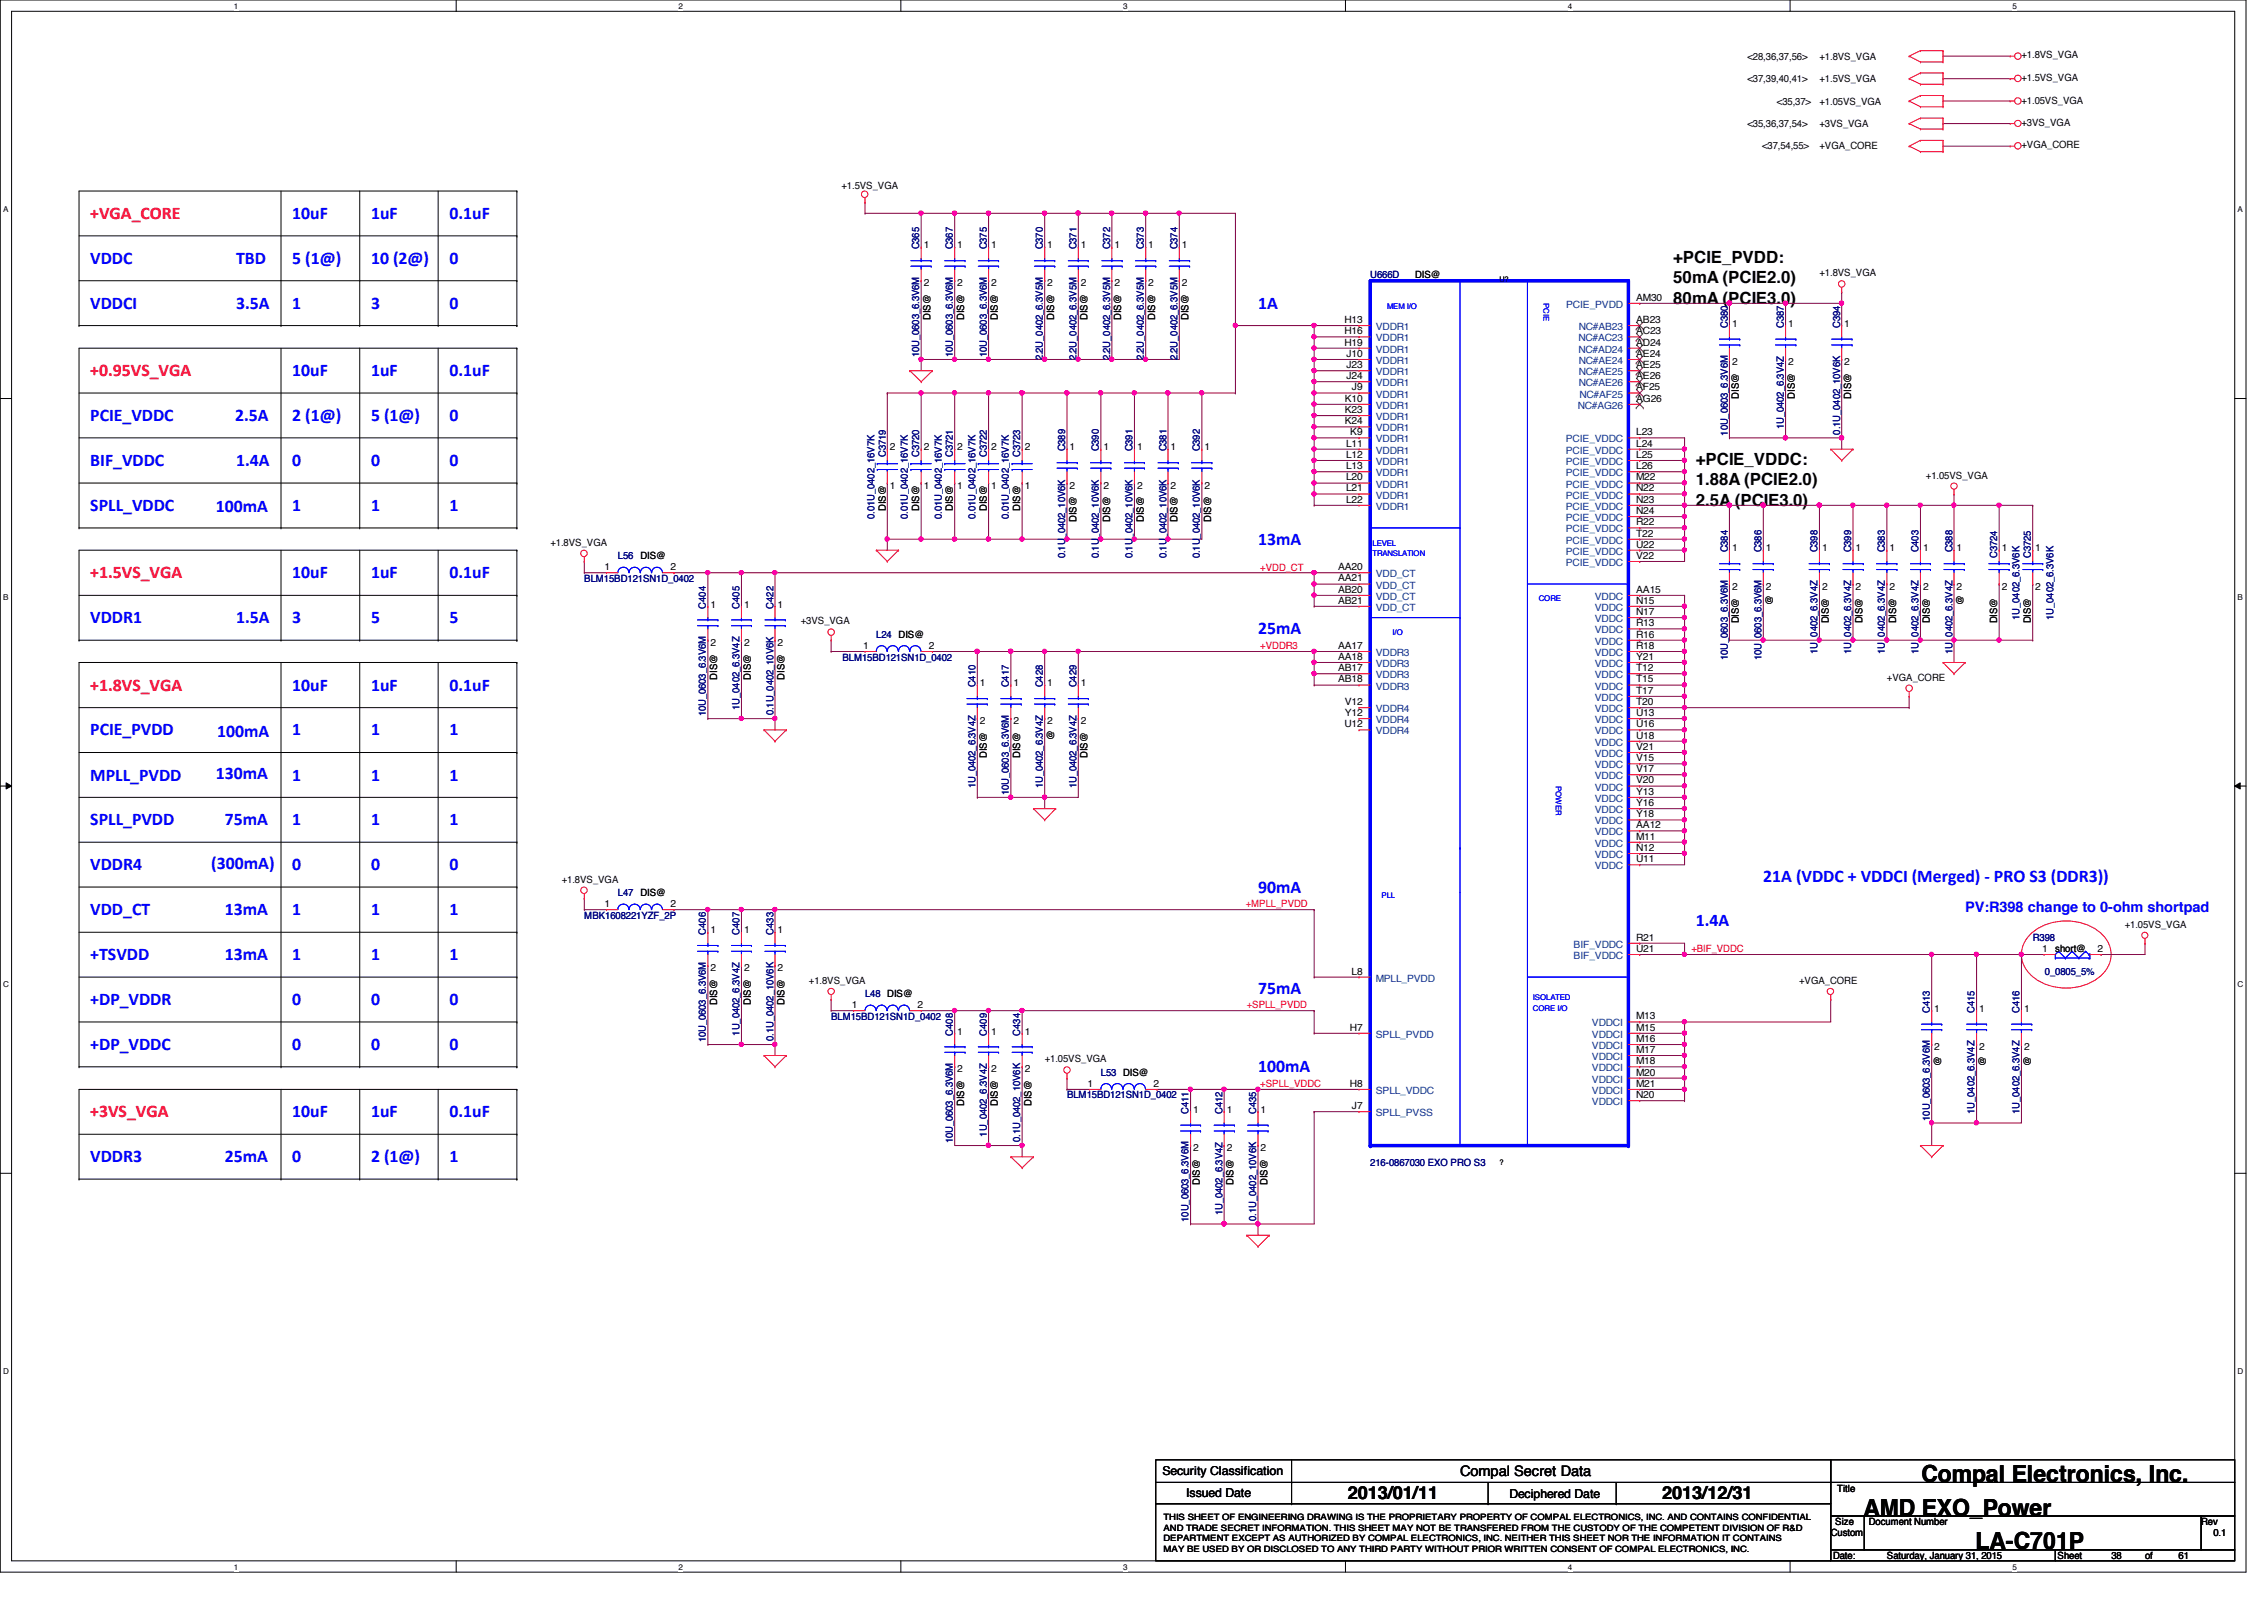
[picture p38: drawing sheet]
<svg xmlns="http://www.w3.org/2000/svg" width="297mm" height="210mm" viewBox="0 0 297 210" stroke-linecap="round" stroke-linejoin="round" font-family="sans-serif">
<defs><g id="words">
<g font-size="3.1">
<text x="252.1" y="194.4">Compal Electronics, Inc.</text>
<text x="244.5" y="198.8">AMD EXO_Power</text>
<text x="259.2" y="203.2">LA-C701P</text>
</g>
<g font-size="2.3" fill="#f00">
<text x="11.8" y="28.7">+VGA_CORE</text>
<text x="11.8" y="49.4">+0.95VS_VGA</text>
<text x="11.8" y="75.9">+1.5VS_VGA</text>
<text x="11.8" y="90.6">+1.8VS_VGA</text>
<text x="11.8" y="146.6">+3VS_VGA</text>
</g>
<g font-size="2.3" fill="#00f">
<text x="38.4" y="28.7">10uF</text>
<text x="48.7" y="28.7">1uF</text>
<text x="59" y="28.7">0.1uF</text>
<text x="11.8" y="34.6">VDDC</text>
<text x="31" y="34.6">TBD</text>
<text x="38.4" y="34.6">5 (1@)</text>
<text x="48.7" y="34.6">10 (2@)</text>
<text x="59" y="34.6">0</text>
<text x="11.8" y="40.5">VDDCI</text>
<text x="31" y="40.5">3.5A</text>
<text x="38.4" y="40.5">1</text>
<text x="48.7" y="40.5">3</text>
<text x="59" y="40.5">0</text>
<text x="165.1" y="40.5">1A</text>
<text x="38.4" y="49.4">10uF</text>
<text x="48.7" y="49.4">1uF</text>
<text x="59" y="49.4">0.1uF</text>
<text x="11.8" y="55.2">PCIE_VDDC</text>
<text x="30.9" y="55.2">2.5A</text>
<text x="38.4" y="55.2">2 (1@)</text>
<text x="48.7" y="55.2">5 (1@)</text>
<text x="59" y="55.2">0</text>
<text x="11.8" y="61.1">BIF_VDDC</text>
<text x="31" y="61.1">1.4A</text>
<text x="38.4" y="61.1">0</text>
<text x="48.7" y="61.1">0</text>
<text x="59" y="61.1">0</text>
<text x="11.8" y="67">SPLL_VDDC</text>
<text x="28.3" y="67.2">100mA</text>
<text x="38.4" y="67">1</text>
<text x="48.7" y="67">1</text>
<text x="59" y="67">1</text>
<text x="165.1" y="71.5">13mA</text>
<text x="38.4" y="75.9">10uF</text>
<text x="48.7" y="75.9">1uF</text>
<text x="59" y="75.9">0.1uF</text>
<text x="11.8" y="81.7">VDDR1</text>
<text x="31" y="81.7">1.5A</text>
<text x="38.4" y="81.7">3</text>
<text x="48.7" y="81.7">5</text>
<text x="59" y="81.7">5</text>
<text x="165.1" y="83.2">25mA</text>
<text x="38.4" y="90.6">10uF</text>
<text x="48.7" y="90.6">1uF</text>
<text x="59" y="90.6">0.1uF</text>
<text x="11.8" y="96.5">PCIE_PVDD</text>
<text x="28.5" y="96.6">100mA</text>
<text x="38.4" y="96.5">1</text>
<text x="48.7" y="96.5">1</text>
<text x="59" y="96.5">1</text>
<text x="11.8" y="102.4">MPLL_PVDD</text>
<text x="28.3" y="102.2">130mA</text>
<text x="38.4" y="102.4">1</text>
<text x="48.7" y="102.4">1</text>
<text x="59" y="102.4">1</text>
<text x="11.8" y="108.3">SPLL_PVDD</text>
<text x="29.5" y="108.3">75mA</text>
<text x="38.4" y="108.3">1</text>
<text x="48.7" y="108.3">1</text>
<text x="59" y="108.3">1</text>
<text x="11.8" y="114.2">VDDR4</text>
<text x="27.7" y="114">(300mA)</text>
<text x="38.4" y="114.2">0</text>
<text x="48.7" y="114.2">0</text>
<text x="59" y="114.2">0</text>
<text x="165.1" y="117.1">90mA</text>
<text x="231.3" y="115.7">21A (VDDC + VDDCI (Merged) - PRO S3 (DDR3))</text>
<text x="11.8" y="120.1">VDD_CT</text>
<text x="11.8" y="125.9">+TSVDD</text>
<text x="29.5" y="125.9">13mA</text>
<text x="29.5" y="120.1">13mA</text>
<text x="38.4" y="120.1">1</text>
<text x="38.4" y="125.9">1</text>
<text x="48.7" y="125.9">1</text>
<text x="48.7" y="120.1">1</text>
<text x="59" y="125.9">1</text>
<text x="59" y="120.1">1</text>
<text x="222.5" y="121.5">1.4A</text>
<text x="11.8" y="131.9">+DP_VDDR</text>
<text x="38.4" y="131.9">0</text>
<text x="48.7" y="131.9">0</text>
<text x="59" y="131.9">0</text>
<text x="165.1" y="130.4">75mA</text>
<text x="11.8" y="137.8">+DP_VDDC</text>
<text x="38.4" y="137.8">0</text>
<text x="48.7" y="137.8">0</text>
<text x="59" y="137.8">0</text>
<text x="165.1" y="140.7">100mA</text>
<text x="38.4" y="146.6">10uF</text>
<text x="48.7" y="146.6">1uF</text>
<text x="59" y="146.6">0.1uF</text>
<text x="11.8" y="152.5">VDDR3</text>
<text x="29.5" y="152.5">25mA</text>
<text x="38.4" y="152.5">0</text>
<text x="48.7" y="152.5">2 (1@)</text>
<text x="59" y="152.5">1</text>
</g>
<g font-size="2.3">
<text x="176.8" y="196.6">2013/01/11</text>
<text x="218.1" y="196.6">2013/12/31</text>
</g>
<g font-size="2.2">
<text x="219.5" y="34.5">+PCIE_PVDD:</text>
<text x="219.5" y="37.2">50mA (PCIE2.0)</text>
<text x="219.5" y="39.8">80mA (PCIE3.0)</text>
<text x="222.5" y="61">+PCIE_VDDC:</text>
<text x="222.5" y="63.7">1.88A (PCIE2.0)</text>
<text x="222.5" y="66.3">2.5A (PCIE3.0)</text>
</g>
<text font-size="1.9" fill="#00f" x="257.8" y="119.6">PV:R398 change to 0-ohm shortpad</text>
<text font-size="1.9" x="191.6" y="193.7">Compal Secret Data</text>
<g font-size="1.6">
<text x="152.5" y="193.5">Security Classification</text>
<text x="155.6" y="196.3">Issued Date</text>
<text x="198" y="196.5">Deciphered Date</text>
</g>
<g font-size="1.3">
<text x="229.3" y="7.8">&lt;28,36,37,56&gt;</text>
<text x="229.3" y="10.8">&lt;37,39,40,41&gt;</text>
<text x="238.7" y="7.8">+1.8VS_VGA</text>
<text x="238.7" y="10.8">+1.5VS_VGA</text>
<text x="265.2" y="7.7">+1.8VS_VGA</text>
<text x="265.2" y="10.6">+1.5VS_VGA</text>
<text x="229.3" y="16.7">&lt;35,36,37,54&gt;</text>
<text x="233.1" y="13.7">&lt;35,37&gt;</text>
<text x="238.7" y="13.7">+1.05VS_VGA</text>
<text x="238.7" y="16.7">+3VS_VGA</text>
<text x="265.2" y="13.6">+1.05VS_VGA</text>
<text x="265.2" y="16.5">+3VS_VGA</text>
<text x="231.2" y="19.6">&lt;37,54,55&gt;</text>
<text x="238.7" y="19.6">+VGA_CORE</text>
<text x="265.2" y="19.5">+VGA_CORE</text>
<text x="110.4" y="24.8">+1.5VS_VGA</text>
<text x="121.2" y="32.6">1</text>
<text x="125.6" y="32.6">1</text>
<text x="130" y="32.6">1</text>
<text x="137.4" y="32.6">1</text>
<text x="141.8" y="32.6">1</text>
<text x="146.2" y="32.6">1</text>
<text x="150.7" y="32.6">1</text>
<text x="155.1" y="32.6">1</text>
<text x="121.2" y="37.5">2</text>
<text x="122.1" y="42" transform="rotate(-90 122.1 42)">DIS@</text>
<text x="125.6" y="37.5">2</text>
<text x="126.5" y="42" transform="rotate(-90 126.5 42)">DIS@</text>
<text x="130" y="37.5">2</text>
<text x="130.9" y="42" transform="rotate(-90 130.9 42)">DIS@</text>
<text x="137.4" y="37.5">2</text>
<text x="138.3" y="42" transform="rotate(-90 138.3 42)">DIS@</text>
<text x="141.8" y="37.5">2</text>
<text x="142.7" y="42" transform="rotate(-90 142.7 42)">DIS@</text>
<text x="146.2" y="37.5">2</text>
<text x="147.1" y="42" transform="rotate(-90 147.1 42)">DIS@</text>
<text x="150.7" y="37.5">2</text>
<text x="151.5" y="42" transform="rotate(-90 151.5 42)">DIS@</text>
<text x="155.1" y="37.5">2</text>
<text x="156" y="42" transform="rotate(-90 156 42)">DIS@</text>
<text x="185.7" y="36.5">DIS@</text>
<text x="214.7" y="39.5">AM30</text>
<text x="238.7" y="36.2">+1.8VS_VGA</text>
<text x="176.4" y="42.4">H13</text>
<text x="176.4" y="43.9">H16</text>
<text x="176.4" y="45.3">H19</text>
<text x="176.7" y="46.8">J10</text>
<text x="214.7" y="42.4">AB23</text>
<text x="214.7" y="43.9">AC23</text>
<text x="214.7" y="45.3">AD24</text>
<text x="214.7" y="46.8">AE24</text>
<text x="227.2" y="42.9">1</text>
<text x="227.2" y="47.9">2</text>
<text x="234.6" y="42.9">1</text>
<text x="234.6" y="47.9">2</text>
<text x="242" y="42.9">1</text>
<text x="242" y="47.9">2</text>
<text x="176.4" y="52.7">K10</text>
<text x="176.7" y="48.3">J23</text>
<text x="176.7" y="49.7">J24</text>
<text x="177.4" y="51.2">J9</text>
<text x="214.7" y="48.3">AE25</text>
<text x="214.7" y="49.7">AE26</text>
<text x="214.7" y="51.2">AF25</text>
<text x="214.7" y="52.7">AG26</text>
<text x="228.1" y="52.3" transform="rotate(-90 228.1 52.3)">DIS@</text>
<text x="235.5" y="52.3" transform="rotate(-90 235.5 52.3)">DIS@</text>
<text x="242.9" y="52.3" transform="rotate(-90 242.9 52.3)">DIS@</text>
<text x="116.8" y="59.1">2</text>
<text x="121.2" y="59.1">2</text>
<text x="125.6" y="59.1">2</text>
<text x="130" y="59.1">2</text>
<text x="134.4" y="59.1">2</text>
<text x="140.3" y="59.1">1</text>
<text x="144.8" y="59.1">1</text>
<text x="149.2" y="59.1">1</text>
<text x="153.6" y="59.1">1</text>
<text x="158" y="59.1">1</text>
<text x="176.4" y="55.7">K24</text>
<text x="176.4" y="54.2">K23</text>
<text x="176.6" y="58.6">L11</text>
<text x="177.2" y="57.1">K9</text>
<text x="214.7" y="57.1">L23</text>
<text x="214.7" y="58.6">L24</text>
<text x="116.8" y="64.1">1</text>
<text x="121.2" y="64.1">1</text>
<text x="125.6" y="64.1">1</text>
<text x="130" y="64.1">1</text>
<text x="134.4" y="64.1">1</text>
<text x="140.3" y="64.1">2</text>
<text x="144.8" y="64.1">2</text>
<text x="149.2" y="64.1">2</text>
<text x="153.6" y="64.1">2</text>
<text x="158" y="64.1">2</text>
<text x="176.6" y="60.1">L12</text>
<text x="176.6" y="61.6">L13</text>
<text x="176.6" y="63">L20</text>
<text x="176.6" y="64.5">L21</text>
<text x="176.6" y="66">L22</text>
<text x="214.7" y="60.1">L25</text>
<text x="214.7" y="61.6">L26</text>
<text x="214.7" y="63">M22</text>
<text x="214.7" y="64.5">N22</text>
<text x="214.7" y="66">N23</text>
<text x="252.7" y="62.8">+1.05VS_VGA</text>
<text x="72.2" y="71.6">+1.8VS_VGA</text>
<text x="116.2" y="67.1" transform="rotate(-90 116.2 67.1)">DIS@</text>
<text x="120.6" y="67.1" transform="rotate(-90 120.6 67.1)">DIS@</text>
<text x="125" y="67.1" transform="rotate(-90 125 67.1)">DIS@</text>
<text x="129.5" y="67.1" transform="rotate(-90 129.5 67.1)">DIS@</text>
<text x="133.9" y="67.1" transform="rotate(-90 133.9 67.1)">DIS@</text>
<text x="141.2" y="68.5" transform="rotate(-90 141.2 68.5)">DIS@</text>
<text x="145.7" y="68.5" transform="rotate(-90 145.7 68.5)">DIS@</text>
<text x="150.1" y="68.5" transform="rotate(-90 150.1 68.5)">DIS@</text>
<text x="154.5" y="68.5" transform="rotate(-90 154.5 68.5)">DIS@</text>
<text x="158.9" y="68.5" transform="rotate(-90 158.9 68.5)">DIS@</text>
<text x="214.7" y="70.4">T22</text>
<text x="214.7" y="71.8">U22</text>
<text x="214.7" y="67.4">N24</text>
<text x="214.7" y="68.9">R22</text>
<text x="79.3" y="74.8">1</text>
<text x="88" y="74.8">2</text>
<text x="175.6" y="74.8">AA20</text>
<text x="175.6" y="76.3">AA21</text>
<text x="175.6" y="77.8">AB20</text>
<text x="214.7" y="73.3">V22</text>
<text x="214.7" y="77.8">AA15</text>
<text x="227.2" y="72.3">1</text>
<text x="227.2" y="77.3">2</text>
<text x="231.7" y="72.3">1</text>
<text x="231.7" y="77.3">2</text>
<text x="239.1" y="72.3">1</text>
<text x="239.1" y="77.3">2</text>
<text x="243.5" y="72.3">1</text>
<text x="243.5" y="77.3">2</text>
<text x="247.9" y="72.3">1</text>
<text x="247.9" y="77.3">2</text>
<text x="252.3" y="72.3">1</text>
<text x="252.3" y="77.3">2</text>
<text x="256.7" y="72.3">1</text>
<text x="256.7" y="77.3">2</text>
<text x="262.6" y="72.3">1</text>
<text x="262.6" y="77.3">2</text>
<text x="267" y="72.3">1</text>
<text x="267" y="77.3">2</text>
<text x="93.2" y="79.7">1</text>
<text x="97.6" y="79.7">1</text>
<text x="102" y="79.7">1</text>
<text x="105.1" y="81.9">+3VS_VGA</text>
<text x="175.6" y="79.2">AB21</text>
<text x="214.7" y="79.2">N15</text>
<text x="214.7" y="80.7">N17</text>
<text x="214.7" y="82.2">R13</text>
<text x="214.7" y="83.7">R16</text>
<text x="228.1" y="81.8" transform="rotate(-90 228.1 81.8)">DIS@</text>
<text x="232.6" y="79.4" transform="rotate(-90 232.6 79.4)">@</text>
<text x="239.9" y="81.8" transform="rotate(-90 239.9 81.8)">DIS@</text>
<text x="244.3" y="81.8" transform="rotate(-90 244.3 81.8)">DIS@</text>
<text x="248.8" y="81.8" transform="rotate(-90 248.8 81.8)">DIS@</text>
<text x="253.2" y="81.8" transform="rotate(-90 253.2 81.8)">DIS@</text>
<text x="257.6" y="79.4" transform="rotate(-90 257.6 79.4)">@</text>
<text x="262" y="81.8" transform="rotate(-90 262 81.8)">DIS@</text>
<text x="266.4" y="81.8" transform="rotate(-90 266.4 81.8)">DIS@</text>
<text x="93.2" y="84.7">2</text>
<text x="94.1" y="89.2" transform="rotate(-90 94.1 89.2)">DIS@</text>
<text x="97.6" y="84.7">2</text>
<text x="98.5" y="89.2" transform="rotate(-90 98.5 89.2)">DIS@</text>
<text x="102" y="84.7">2</text>
<text x="102.9" y="89.2" transform="rotate(-90 102.9 89.2)">DIS@</text>
<text x="113.2" y="85.1">1</text>
<text x="121.9" y="85.1">2</text>
<text x="175.6" y="85.1">AA17</text>
<text x="175.6" y="86.6">AA18</text>
<text x="175.6" y="88.1">AB17</text>
<text x="175.6" y="89.5">AB18</text>
<text x="214.7" y="86.6">Y21</text>
<text x="214.7" y="85.1">R18</text>
<text x="214.7" y="88.1">T12</text>
<text x="214.7" y="89.5">T15</text>
<text x="247.6" y="89.3">+VGA_CORE</text>
<text x="128.6" y="90">1</text>
<text x="128.6" y="95">2</text>
<text x="133" y="90">1</text>
<text x="133" y="95">2</text>
<text x="137.4" y="90">1</text>
<text x="137.4" y="95">2</text>
<text x="141.8" y="90">1</text>
<text x="141.8" y="95">2</text>
<text x="176.4" y="95.4">U12</text>
<text x="176.4" y="92.5">V12</text>
<text x="176.4" y="93.9">Y12</text>
<text x="214.7" y="91">T17</text>
<text x="214.7" y="92.5">T20</text>
<text x="214.7" y="93.9">U13</text>
<text x="214.7" y="95.4">U16</text>
<text x="129.5" y="99.4" transform="rotate(-90 129.5 99.4)">DIS@</text>
<text x="133.9" y="99.4" transform="rotate(-90 133.9 99.4)">DIS@</text>
<text x="138.3" y="97.1" transform="rotate(-90 138.3 97.1)">@</text>
<text x="142.7" y="99.4" transform="rotate(-90 142.7 99.4)">DIS@</text>
<text x="214.7" y="96.9">U18</text>
<text x="214.7" y="99.9">V15</text>
<text x="214.7" y="101.3">V17</text>
<text x="214.7" y="98.4">V21</text>
<text x="214.7" y="102.8">V20</text>
<text x="214.7" y="104.3">Y13</text>
<text x="214.7" y="105.7">Y16</text>
<text x="214.7" y="107.2">Y18</text>
<text x="214.7" y="110.2">M11</text>
<text x="214.7" y="113.1">U11</text>
<text x="214.7" y="108.7">AA12</text>
<text x="214.7" y="111.6">N12</text>
<text x="73.7" y="115.8">+1.8VS_VGA</text>
<text x="79.3" y="119">1</text>
<text x="88" y="119">2</text>
<text x="93.2" y="122.4">1</text>
<text x="97.6" y="122.4">1</text>
<text x="102" y="122.4">1</text>
<text x="214.7" y="124.9">U21</text>
<text x="214.7" y="123.4">R21</text>
<text x="267.9" y="124.9">1</text>
<text x="269.7" y="124.9">short@</text>
<text x="275.2" y="124.9">2</text>
<text x="278.8" y="121.7">+1.05VS_VGA</text>
<text x="93.2" y="127.4">2</text>
<text x="94.1" y="131.9" transform="rotate(-90 94.1 131.9)">DIS@</text>
<text x="97.6" y="127.4">2</text>
<text x="98.5" y="131.9" transform="rotate(-90 98.5 131.9)">DIS@</text>
<text x="102" y="127.4">2</text>
<text x="102.9" y="131.9" transform="rotate(-90 102.9 131.9)">DIS@</text>
<text x="106.1" y="129.1">+1.8VS_VGA</text>
<text x="177.3" y="127.8">L8</text>
<text x="236" y="129.1">+VGA_CORE</text>
<text x="111.8" y="132.2">1</text>
<text x="120.4" y="132.2">2</text>
<text x="125.6" y="135.7">1</text>
<text x="130" y="135.7">1</text>
<text x="134.4" y="135.7">1</text>
<text x="177.1" y="135.2">H7</text>
<text x="214.7" y="133.7">M13</text>
<text x="214.7" y="135.2">M15</text>
<text x="214.7" y="136.7">M16</text>
<text x="253.8" y="132.8">1</text>
<text x="253.8" y="137.8">2</text>
<text x="259.7" y="132.8">1</text>
<text x="259.7" y="137.8">2</text>
<text x="265.6" y="132.8">1</text>
<text x="265.6" y="137.8">2</text>
<text x="125.6" y="140.7">2</text>
<text x="130" y="140.7">2</text>
<text x="134.4" y="140.7">2</text>
<text x="137.1" y="139.4">+1.05VS_VGA</text>
<text x="142.7" y="142.6">1</text>
<text x="151.3" y="142.6">2</text>
<text x="177.1" y="142.6">H8</text>
<text x="214.7" y="138.1">M17</text>
<text x="214.7" y="139.6">M18</text>
<text x="214.7" y="142.6">M21</text>
<text x="214.7" y="141.1">M20</text>
<text x="254.7" y="139.8" transform="rotate(-90 254.7 139.8)">@</text>
<text x="260.6" y="139.8" transform="rotate(-90 260.6 139.8)">@</text>
<text x="266.4" y="139.8" transform="rotate(-90 266.4 139.8)">@</text>
<text x="126.5" y="145.1" transform="rotate(-90 126.5 145.1)">DIS@</text>
<text x="130.9" y="145.1" transform="rotate(-90 130.9 145.1)">DIS@</text>
<text x="135.3" y="145.1" transform="rotate(-90 135.3 145.1)">DIS@</text>
<text x="156.5" y="146">1</text>
<text x="160.9" y="146">1</text>
<text x="165.4" y="146">1</text>
<text x="177.4" y="145.5">J7</text>
<text x="214.7" y="144.1">N20</text>
<text x="156.5" y="151">2</text>
<text x="157.4" y="155.4" transform="rotate(-90 157.4 155.4)">DIS@</text>
<text x="160.9" y="151">2</text>
<text x="161.8" y="155.4" transform="rotate(-90 161.8 155.4)">DIS@</text>
<text x="165.4" y="151">2</text>
<text x="166.3" y="155.4" transform="rotate(-90 166.3 155.4)">DIS@</text>
<text x="241" y="195.8">Title</text>
<text x="240.2" y="201.5">Custom</text>
<text x="240.8" y="200.1">Size</text>
<text x="245.2" y="200.1">Document Number</text>
<text x="288.8" y="200.1">Rev</text>
<text x="290.4" y="201.5">0.1</text>
<text x="240.5" y="204.5">Date:</text>
<text x="247.6" y="204.5">Saturday, January 31, 2015</text>
<text x="270" y="204.5">Sheet</text>
<text x="277" y="204.5">38</text>
<text x="281.4" y="204.5">of</text>
<text x="285.8" y="204.5">61</text>
</g>
<g font-size="1.3" fill="#000080">
<text x="120.6" y="32.7" transform="rotate(-90 120.6 32.7)">C365</text>
<text x="125" y="32.7" transform="rotate(-90 125 32.7)">C367</text>
<text x="129.5" y="32.7" transform="rotate(-90 129.5 32.7)">C375</text>
<text x="136.8" y="32.7" transform="rotate(-90 136.8 32.7)">C370</text>
<text x="141.2" y="32.7" transform="rotate(-90 141.2 32.7)">C371</text>
<text x="145.7" y="32.7" transform="rotate(-90 145.7 32.7)">C372</text>
<text x="150.1" y="32.7" transform="rotate(-90 150.1 32.7)">C373</text>
<text x="154.5" y="32.7" transform="rotate(-90 154.5 32.7)">C374</text>
<text x="179.8" y="36.5">U666D</text>
<text x="120.6" y="46.9" transform="rotate(-90 120.6 46.9)">10U_0603_6.3V6M</text>
<text x="125" y="46.9" transform="rotate(-90 125 46.9)">10U_0603_6.3V6M</text>
<text x="129.5" y="46.9" transform="rotate(-90 129.5 46.9)">10U_0603_6.3V6M</text>
<text x="136.8" y="47.3" transform="rotate(-90 136.8 47.3)">2.2U_0402_6.3V5M</text>
<text x="141.2" y="47.3" transform="rotate(-90 141.2 47.3)">2.2U_0402_6.3V5M</text>
<text x="145.7" y="47.3" transform="rotate(-90 145.7 47.3)">2.2U_0402_6.3V5M</text>
<text x="150.1" y="47.3" transform="rotate(-90 150.1 47.3)">2.2U_0402_6.3V5M</text>
<text x="154.5" y="47.3" transform="rotate(-90 154.5 47.3)">2.2U_0402_6.3V5M</text>
<text x="226.7" y="43" transform="rotate(-90 226.7 43)">C380</text>
<text x="234.1" y="43" transform="rotate(-90 234.1 43)">C387</text>
<text x="241.4" y="43" transform="rotate(-90 241.4 43)">C394</text>
<text x="116.2" y="60" transform="rotate(-90 116.2 60)">C3719</text>
<text x="120.6" y="60" transform="rotate(-90 120.6 60)">C3720</text>
<text x="125" y="60" transform="rotate(-90 125 60)">C3721</text>
<text x="129.5" y="60" transform="rotate(-90 129.5 60)">C3722</text>
<text x="133.9" y="60" transform="rotate(-90 133.9 60)">C3723</text>
<text x="139.7" y="59.2" transform="rotate(-90 139.7 59.2)">C389</text>
<text x="144.2" y="59.2" transform="rotate(-90 144.2 59.2)">C390</text>
<text x="148.6" y="59.2" transform="rotate(-90 148.6 59.2)">C391</text>
<text x="153" y="59.2" transform="rotate(-90 153 59.2)">C381</text>
<text x="157.4" y="59.2" transform="rotate(-90 157.4 59.2)">C392</text>
<text x="226.7" y="57.1" transform="rotate(-90 226.7 57.1)">10U_0603_6.3V6M</text>
<text x="234.1" y="56.3" transform="rotate(-90 234.1 56.3)">1U_0402_6.3V4Z</text>
<text x="241.4" y="57" transform="rotate(-90 241.4 57)">0.1U_0402_10V6K</text>
<text x="114.7" y="68.1" transform="rotate(-90 114.7 68.1)">0.01U_0402_16V7K</text>
<text x="119.1" y="68.1" transform="rotate(-90 119.1 68.1)">0.01U_0402_16V7K</text>
<text x="123.6" y="68.1" transform="rotate(-90 123.6 68.1)">0.01U_0402_16V7K</text>
<text x="128" y="68.1" transform="rotate(-90 128 68.1)">0.01U_0402_16V7K</text>
<text x="132.4" y="68.1" transform="rotate(-90 132.4 68.1)">0.01U_0402_16V7K</text>
<text x="76.7" y="76.3">BLM15BD121SN1D_0402</text>
<text x="81.1" y="73.4">L56 DIS@</text>
<text x="139.7" y="73.2" transform="rotate(-90 139.7 73.2)">0.1U_0402_10V6K</text>
<text x="144.2" y="73.2" transform="rotate(-90 144.2 73.2)">0.1U_0402_10V6K</text>
<text x="148.6" y="73.2" transform="rotate(-90 148.6 73.2)">0.1U_0402_10V6K</text>
<text x="153" y="73.2" transform="rotate(-90 153 73.2)">0.1U_0402_10V6K</text>
<text x="157.4" y="73.2" transform="rotate(-90 157.4 73.2)">0.1U_0402_10V6K</text>
<text x="226.7" y="72.5" transform="rotate(-90 226.7 72.5)">C384</text>
<text x="231.1" y="72.5" transform="rotate(-90 231.1 72.5)">C386</text>
<text x="238.5" y="72.5" transform="rotate(-90 238.5 72.5)">C398</text>
<text x="242.9" y="72.5" transform="rotate(-90 242.9 72.5)">C399</text>
<text x="247.3" y="72.5" transform="rotate(-90 247.3 72.5)">C383</text>
<text x="251.7" y="72.5" transform="rotate(-90 251.7 72.5)">C403</text>
<text x="256.2" y="72.5" transform="rotate(-90 256.2 72.5)">C388</text>
<text x="262" y="73.2" transform="rotate(-90 262 73.2)">C3724</text>
<text x="266.4" y="73.2" transform="rotate(-90 266.4 73.2)">C3725</text>
<text x="92.6" y="79.8" transform="rotate(-90 92.6 79.8)">C404</text>
<text x="97" y="79.8" transform="rotate(-90 97 79.8)">C405</text>
<text x="101.5" y="79.8" transform="rotate(-90 101.5 79.8)">C422</text>
<text x="115" y="83.7">L24 DIS@</text>
<text x="265" y="81.3" transform="rotate(-90 265 81.3)">1U_0402_6.3V6K</text>
<text x="269.4" y="81.3" transform="rotate(-90 269.4 81.3)">1U_0402_6.3V6K</text>
<text x="110.5" y="86.7">BLM15BD121SN1D_0402</text>
<text x="226.7" y="86.6" transform="rotate(-90 226.7 86.6)">10U_0603_6.3V6M</text>
<text x="231.1" y="86.6" transform="rotate(-90 231.1 86.6)">10U_0603_6.3V6M</text>
<text x="238.5" y="85.8" transform="rotate(-90 238.5 85.8)">1U_0402_6.3V4Z</text>
<text x="242.9" y="85.8" transform="rotate(-90 242.9 85.8)">1U_0402_6.3V4Z</text>
<text x="247.3" y="85.8" transform="rotate(-90 247.3 85.8)">1U_0402_6.3V4Z</text>
<text x="251.7" y="85.8" transform="rotate(-90 251.7 85.8)">1U_0402_6.3V4Z</text>
<text x="256.2" y="85.8" transform="rotate(-90 256.2 85.8)">1U_0402_6.3V4Z</text>
<text x="92.6" y="94" transform="rotate(-90 92.6 94)">10U_0603_6.3V6M</text>
<text x="97" y="93.1" transform="rotate(-90 97 93.1)">1U_0402_6.3V4Z</text>
<text x="101.5" y="93.9" transform="rotate(-90 101.5 93.9)">0.1U_0402_10V6K</text>
<text x="128" y="90.2" transform="rotate(-90 128 90.2)">C410</text>
<text x="132.4" y="90.2" transform="rotate(-90 132.4 90.2)">C417</text>
<text x="136.8" y="90.2" transform="rotate(-90 136.8 90.2)">C428</text>
<text x="141.2" y="90.2" transform="rotate(-90 141.2 90.2)">C429</text>
<text x="128" y="103.4" transform="rotate(-90 128 103.4)">1U_0402_6.3V4Z</text>
<text x="132.4" y="104.3" transform="rotate(-90 132.4 104.3)">10U_0603_6.3V6M</text>
<text x="136.8" y="103.4" transform="rotate(-90 136.8 103.4)">1U_0402_6.3V4Z</text>
<text x="141.2" y="103.4" transform="rotate(-90 141.2 103.4)">1U_0402_6.3V4Z</text>
<text x="81.1" y="117.6">L47 DIS@</text>
<text x="76.7" y="120.5">MBK1608221YZF_2P</text>
<text x="92.6" y="122.6" transform="rotate(-90 92.6 122.6)">C406</text>
<text x="97" y="122.6" transform="rotate(-90 97 122.6)">C407</text>
<text x="101.5" y="122.6" transform="rotate(-90 101.5 122.6)">C433</text>
<text x="266.7" y="123.5">R398</text>
<text x="113.5" y="130.9">L48 DIS@</text>
<text x="268.3" y="127.9">0_0805_5%</text>
<text x="92.6" y="136.7" transform="rotate(-90 92.6 136.7)">10U_0603_6.3V6M</text>
<text x="97" y="135.8" transform="rotate(-90 97 135.8)">1U_0402_6.3V4Z</text>
<text x="101.5" y="136.6" transform="rotate(-90 101.5 136.6)">0.1U_0402_10V6K</text>
<text x="109" y="133.8">BLM15BD121SN1D_0402</text>
<text x="125" y="135.8" transform="rotate(-90 125 135.8)">C408</text>
<text x="129.5" y="135.8" transform="rotate(-90 129.5 135.8)">C409</text>
<text x="133.9" y="135.8" transform="rotate(-90 133.9 135.8)">C434</text>
<text x="253.2" y="132.9" transform="rotate(-90 253.2 132.9)">C413</text>
<text x="259.1" y="132.9" transform="rotate(-90 259.1 132.9)">C415</text>
<text x="265" y="132.9" transform="rotate(-90 265 132.9)">C416</text>
<text x="144.4" y="141.1">L53 DIS@</text>
<text x="125" y="150" transform="rotate(-90 125 150)">10U_0603_6.3V6M</text>
<text x="129.5" y="149.1" transform="rotate(-90 129.5 149.1)">1U_0402_6.3V4Z</text>
<text x="133.9" y="149.8" transform="rotate(-90 133.9 149.8)">0.1U_0402_10V6K</text>
<text x="140" y="144.1">BLM15BD121SN1D_0402</text>
<text x="156" y="146.1" transform="rotate(-90 156 146.1)">C411</text>
<text x="160.4" y="146.1" transform="rotate(-90 160.4 146.1)">C412</text>
<text x="164.8" y="146.1" transform="rotate(-90 164.8 146.1)">C435</text>
<text x="253.2" y="147" transform="rotate(-90 253.2 147)">10U_0603_6.3V6M</text>
<text x="259.1" y="146.1" transform="rotate(-90 259.1 146.1)">1U_0402_6.3V4Z</text>
<text x="265" y="146.1" transform="rotate(-90 265 146.1)">1U_0402_6.3V4Z</text>
<text x="179.8" y="153">216-0867030 EXO PRO S3</text>
<text x="156" y="160.3" transform="rotate(-90 156 160.3)">10U_0603_6.3V6M</text>
<text x="160.4" y="159.4" transform="rotate(-90 160.4 159.4)">1U_0402_6.3V4Z</text>
<text x="164.8" y="160.1" transform="rotate(-90 164.8 160.1)">0.1U_0402_10V6K</text>
</g>
<g font-size="1.3" fill="#004080">
<text x="205.5" y="40.4">PCIE_PVDD</text>
<text x="180.5" y="43.3">VDDR1</text>
<text x="180.5" y="44.8">VDDR1</text>
<text x="180.5" y="46.3">VDDR1</text>
<text x="180.5" y="47.8">VDDR1</text>
<text x="207.1" y="44.8">NC#AC23</text>
<text x="207.1" y="46.3">NC#AD24</text>
<text x="207.1" y="43.3">NC#AB23</text>
<text x="207.1" y="47.8">NC#AE24</text>
<text x="180.5" y="49.2">VDDR1</text>
<text x="180.5" y="50.7">VDDR1</text>
<text x="180.5" y="52.2">VDDR1</text>
<text x="180.5" y="53.6">VDDR1</text>
<text x="207" y="53.6">NC#AG26</text>
<text x="207.1" y="49.2">NC#AE25</text>
<text x="207.1" y="50.7">NC#AE26</text>
<text x="207.2" y="52.2">NC#AF25</text>
<text x="180.5" y="56.6">VDDR1</text>
<text x="180.5" y="58">VDDR1</text>
<text x="180.5" y="59.5">VDDR1</text>
<text x="180.5" y="55.1">VDDR1</text>
<text x="205.4" y="58">PCIE_VDDC</text>
<text x="205.4" y="59.5">PCIE_VDDC</text>
<text x="180.5" y="61">VDDR1</text>
<text x="180.5" y="62.5">VDDR1</text>
<text x="180.5" y="64">VDDR1</text>
<text x="180.5" y="65.4">VDDR1</text>
<text x="205.4" y="61">PCIE_VDDC</text>
<text x="205.4" y="62.5">PCIE_VDDC</text>
<text x="205.4" y="64">PCIE_VDDC</text>
<text x="205.4" y="65.4">PCIE_VDDC</text>
<text x="180.5" y="66.9">VDDR1</text>
<text x="205.4" y="71.3">PCIE_VDDC</text>
<text x="205.4" y="66.9">PCIE_VDDC</text>
<text x="205.4" y="68.4">PCIE_VDDC</text>
<text x="205.4" y="69.8">PCIE_VDDC</text>
<text x="180.5" y="75.7">VDD_CT</text>
<text x="180.5" y="77.2">VDD_CT</text>
<text x="205.4" y="72.8">PCIE_VDDC</text>
<text x="205.4" y="74.3">PCIE_VDDC</text>
<text x="180.5" y="78.7">VDD_CT</text>
<text x="180.5" y="80.1">VDD_CT</text>
<text x="209.3" y="78.7">VDDC</text>
<text x="209.3" y="80.1">VDDC</text>
<text x="209.3" y="81.6">VDDC</text>
<text x="209.3" y="83.1">VDDC</text>
<text x="180.5" y="86.1">VDDR3</text>
<text x="180.5" y="87.5">VDDR3</text>
<text x="180.5" y="89">VDDR3</text>
<text x="209.3" y="87.5">VDDC</text>
<text x="209.3" y="84.6">VDDC</text>
<text x="209.3" y="86.1">VDDC</text>
<text x="209.3" y="89">VDDC</text>
<text x="180.5" y="90.5">VDDR3</text>
<text x="180.5" y="93.4">VDDR4</text>
<text x="180.5" y="94.9">VDDR4</text>
<text x="209.3" y="91.9">VDDC</text>
<text x="209.3" y="93.4">VDDC</text>
<text x="209.3" y="94.9">VDDC</text>
<text x="209.3" y="90.5">VDDC</text>
<text x="180.5" y="96.4">VDDR4</text>
<text x="209.3" y="96.4">VDDC</text>
<text x="209.3" y="97.8">VDDC</text>
<text x="209.3" y="100.8">VDDC</text>
<text x="209.3" y="99.3">VDDC</text>
<text x="209.3" y="102.2">VDDC</text>
<text x="209.3" y="103.7">VDDC</text>
<text x="209.3" y="105.2">VDDC</text>
<text x="209.3" y="106.7">VDDC</text>
<text x="209.3" y="108.2">VDDC</text>
<text x="209.3" y="111.1">VDDC</text>
<text x="209.3" y="109.6">VDDC</text>
<text x="209.3" y="112.6">VDDC</text>
<text x="209.3" y="114">VDDC</text>
<text x="206.5" y="125.8">BIF_VDDC</text>
<text x="206.5" y="124.3">BIF_VDDC</text>
<text x="180.5" y="128.8">MPLL_PVDD</text>
<text x="180.5" y="136.1">SPLL_PVDD</text>
<text x="208.9" y="134.7">VDDCI</text>
<text x="208.9" y="136.1">VDDCI</text>
<text x="208.9" y="137.6">VDDCI</text>
<text x="180.5" y="143.5">SPLL_VDDC</text>
<text x="208.9" y="139.1">VDDCI</text>
<text x="208.9" y="140.5">VDDCI</text>
<text x="208.9" y="143.5">VDDCI</text>
<text x="208.9" y="142">VDDCI</text>
<text x="180.5" y="146.4">SPLL_PVSS</text>
<text x="208.9" y="145">VDDCI</text>
</g>
<g font-size="1.3" fill="#f00">
<text x="165.4" y="74.8">+VDD_CT</text>
<text x="165.4" y="85.2">+VDDR3</text>
<text x="163.4" y="119">+MPLL_PVDD</text>
<text x="221.9" y="124.9">+BIF_VDDC</text>
<text x="163.6" y="132.3">+SPLL_PVDD</text>
<text x="165.4" y="142.6">+SPLL_VDDC</text>
</g>
<g font-size="1.1">
<text x="30.7" y="1.1">1</text>
<text x="89" y="1.1">2</text>
<text x="147.4" y="1.1">3</text>
<text x="205.7" y="1.1">4</text>
<text x="264" y="1.1">5</text>
<text x=".4" y="27.9">A</text>
<text x="293.6" y="27.9">A</text>
<text x=".4" y="78.7">B</text>
<text x="293.6" y="78.7">B</text>
<text x=".4" y="129.5">C</text>
<text x="293.6" y="129.5">C</text>
<text x=".4" y="180.3">D</text>
<text x="293.6" y="180.3">D</text>
<text x="152.7" y="202.2">DEPARTMENT EXCEPT AS AUTHORIZED BY COMPAL ELECTRONICS, INC. NEITHER THIS SHEET NOR THE INFORMATION IT CONTAINS</text>
<text x="152.7" y="203.6">MAY BE USED BY OR DISCLOSED TO ANY THIRD PARTY WITHOUT PRIOR WRITTEN CONSENT OF COMPAL ELECTRONICS, INC.</text>
<text x="152.7" y="199.4">THIS SHEET OF ENGINEERING DRAWING IS THE PROPRIETARY PROPERTY OF COMPAL ELECTRONICS, INC. AND CONTAINS CONFIDENTIAL</text>
<text x="152.7" y="200.8">AND TRADE SECRET INFORMATION. THIS SHEET MAY NOT BE TRANSFERED FROM THE CUSTODY OF THE COMPETENT DIVISION OF R&amp;D</text>
<text x="30.7" y="205.9">1</text>
<text x="89" y="205.9">2</text>
<text x="147.4" y="205.9">3</text>
<text x="205.7" y="205.9">4</text>
<text x="264" y="205.9">5</text>
</g>
<g font-size="1" fill="#00f">
<text x="182" y="40.5">MEM I/O</text>
<text x="202.5" y="39.8" transform="rotate(90 202.5 39.8)">PCIE</text>
<text x="180.1" y="71.6">LEVEL</text>
<text x="180.1" y="72.9">TRANSLATION</text>
<text x="182.7" y="83.3">I/O</text>
<text x="201.9" y="78.8">CORE</text>
<text x="204.1" y="103.1" transform="rotate(90 204.1 103.1)">POWER</text>
<text x="181.3" y="117.9">PLL</text>
<text x="201.1" y="131.1">ISOLATED</text>
<text x="201.1" y="132.6">CORE I/O</text>
</g>
<g font-size="1">
<text x="196.7" y="37">U?</text>
<text x="196.7" y="152.8">?</text>
</g>
</g></defs>
<path d="M0 0h294.7v206.2h-294.7zM1.5 1.5h291.7v203.3h-291.7z" fill="none" stroke="#000" stroke-width=".13"/>
<g fill="#fff">
<path d="M30.7 .2h.6v1.2h-.6z"/>
<path d="M30.7 204.9h.6v1.2h-.6z"/>
</g>
<path d="M59.9 0v1.5M59.9 204.8v1.4" fill="none" stroke="#000" stroke-width=".13"/>
<g fill="#fff">
<path d="M89 .2h.6v1.2h-.6z"/>
<path d="M89 204.9h.6v1.2h-.6z"/>
</g>
<path d="M118.2 0v1.5M118.2 204.8v1.4" fill="none" stroke="#000" stroke-width=".13"/>
<g fill="#fff">
<path d="M147.4 .2h.6v1.2h-.6z"/>
<path d="M147.4 204.9h.6v1.2h-.6z"/>
</g>
<path d="M176.5 0v1.5M176.5 204.8v1.4" fill="none" stroke="#000" stroke-width=".13"/>
<g fill="#fff">
<path d="M205.7 .2h.6v1.2h-.6z"/>
<path d="M205.7 204.9h.6v1.2h-.6z"/>
</g>
<path d="M234.9 0v1.5M234.9 204.8v1.4" fill="none" stroke="#000" stroke-width=".13"/>
<g fill="#fff">
<path d="M264 .2h.6v1.2h-.6z"/>
<path d="M264 204.9h.6v1.2h-.6z"/>
<path d="M.4 26.9h.7v1.2h-.7z"/>
<path d="M293.6 26.9h.7v1.2h-.7z"/>
<path d="M.4 77.7h.7v1.2h-.7z"/>
<path d="M293.6 77.7h.7v1.2h-.7z"/>
</g>
<path d="M0 52.3h1.5M293.2 52.3h1.5" fill="none" stroke="#000" stroke-width=".13"/>
<g fill="#fff">
<path d="M.4 128.5h.8v1.2h-.8z"/>
<path d="M293.6 128.5h.7v1.2h-.7z"/>
</g>
<path d="M0 103.1h1.5M.8 102.7l.7 .4-.7 .4zM293.2 103.1l.7-.4v.8zM293.2 103.1h1.5" fill="none" stroke="#000" stroke-width=".13"/>
<path d="M.8 102.7l.7 .4-.7 .4zM293.2 103.1l.7-.4v.8z" fill="#000"/>
<g fill="#fff">
<path d="M.4 179.3h.8v1.2h-.8z"/>
<path d="M293.6 179.3h.7v1.2h-.7z"/>
</g>
<g fill="none" stroke="#000" stroke-width=".13">
<path d="M10.4 30.9h57.4M10.4 36.8h57.4M36.9 25.1v17.6M47.2 25.1v17.6M57.5 25.1v17.6M67.8 25.1h.1M67.8 30.9h.1M67.8 36.8h.1M67.8 25.1h-57.4v17.6M67.8 25.1v17.6M10.4 42.7h.1M10.4 42.7h57.4"/>
<path d="M10.4 51.6h57.4M10.4 57.4h57.4M36.9 42.7h.1M36.9 45.7v23.6M47.2 42.7h.1M47.2 45.7v23.6M57.5 42.7h.1M57.5 45.7v23.6M67.8 42.7h.1M67.8 45.7h.1M67.8 51.6h.1M67.8 57.4h.1"/>
<path d="M67.8 45.7h-57.4v23.6M67.8 45.7v23.6M10.4 69.3h.1M10.4 63.4h57.4M10.4 69.3h57.4M10.4 78.1h57.4M36.9 69.3h.1M36.9 72.2v11.8M47.2 69.3h.1M47.2 72.2v11.8M57.5 69.3h.1M57.5 72.2v11.8"/>
<path d="M67.8 63.4h.1M67.8 69.3h.1M67.8 72.2h.1M67.8 78.1h.1M67.8 72.2h-57.4v11.8M67.8 72.2v11.8M10.4 84h.1M10.4 84h57.4M10.4 92.8h57.4M10.4 98.7h57.4M36.9 84h.1M36.9 86.9v53.1"/>
<path d="M47.2 84h.1M47.2 86.9v53.1M57.5 84h.1M57.5 86.9v53.1M67.8 84h.1M67.8 86.9h.1M67.8 92.8h.1M67.8 98.7h.1M67.8 86.9h-57.4v53.1M67.8 86.9v53.1M10.4 104.6h57.4M10.4 110.5h57.4"/>
<path d="M10.4 116.4h57.4M67.8 104.6h.1M67.8 110.5h.1M67.8 116.4h.1M10.4 140h.1M10.4 128.2h57.4M10.4 122.3h57.4M10.4 134.1h57.4M10.4 140h57.4M36.9 140h.1M47.2 140h.1M57.5 140h.1"/>
<path d="M67.8 128.2h.1M67.8 122.3h.1M67.8 134.1h.1M67.8 140h.1M0 153.9h1.5M10.4 154.7h.1M10.4 148.8h57.4M10.4 154.7h57.4M36.9 154.7h.1M36.9 142.9v11.8M47.2 154.7h.1M47.2 142.9v11.8"/>
<path d="M57.5 154.7h.1M57.5 142.9v11.8M67.8 142.9h.1M67.8 148.8h.1M67.8 154.7h.1M67.8 142.9h-57.4v11.8M67.8 142.9v11.8M293.2 153.9h1.5"/>
</g>
<path d="M266.6 122.4a7.3 7.3 0 0 1 9 0 3.6 3.6 0 0 1 0 5.7 7.2 7.2 0 0 1-9 0 3.6 3.6 0 0 1 0-5.7z" fill="none" stroke="#f00" stroke-width=".13"/>
<path d="M247.6 76.6h.1M247.6 76.6v7.4M134.1 140h.1M134.1 140v10.3M240.2 131.1h.1M240.2 131.1v3" fill="none" stroke="#800040" stroke-width=".13"/>
<circle cx="247.5" cy="84" r=".29" fill="#f0f"/>
<circle cx="247.5" cy="84" r=".29" fill="none" stroke="#f0f" stroke-width=".13"/>
<path d="M221 134.1h.1M221 134.1h19.2" fill="none" stroke="#800040" stroke-width=".13"/>
<circle cx="221" cy="134" r=".29" fill="#f0f"/>
<circle cx="221" cy="134" r=".29" fill="none" stroke="#f0f" stroke-width=".13"/>
<path d="M247.6 66.3h.1M247.6 66.3h4.4M252 76.6h.1M252 66.3h.1M252 66.3v5.9M252 76.6v7.4" fill="none" stroke="#800040" stroke-width=".13"/>
<circle cx="251.9" cy="66.3" r=".29" fill="#f0f"/>
<circle cx="251.9" cy="66.3" r=".29" fill="none" stroke="#f0f" stroke-width=".13"/>
<path d="M241.6 57.4h.1M241.6 57.4v1.5M238.7 66.3h.1M238.7 76.6h.1M238.7 66.3v5.9M238.7 76.6v7.4M247.6 66.3h.1M247.6 66.3v5.9M252 66.3h.1M252 66.3h4.4" fill="none" stroke="#800040" stroke-width=".13"/>
<circle cx="238.7" cy="84" r=".29" fill="#f0f"/>
<circle cx="238.7" cy="84" r=".29" fill="none" stroke="#f0f" stroke-width=".13"/>
<path d="M226.9 66.3h.1M226.9 66.3v5.9" fill="none" stroke="#800040" stroke-width=".13"/>
<circle cx="226.9" cy="66.3" r=".29" fill="#f0f"/>
<circle cx="226.9" cy="66.3" r=".29" fill="none" stroke="#f0f" stroke-width=".13"/>
<path d="M226.9 39.8h.1M226.9 39.8v2.9M226.9 47.2h.1M226.9 47.2v10.2" fill="none" stroke="#800040" stroke-width=".13"/>
<circle cx="226.9" cy="39.8" r=".29" fill="#f0f"/>
<circle cx="226.9" cy="39.8" r=".29" fill="none" stroke="#f0f" stroke-width=".13"/>
<path d="M226.9 39.8h.1M226.9 39.8h7.4" fill="none" stroke="#800040" stroke-width=".13"/>
<circle cx="234.2" cy="39.8" r=".29" fill="#f0f"/>
<circle cx="234.2" cy="39.8" r=".29" fill="none" stroke="#f0f" stroke-width=".13"/>
<circle cx="226.9" cy="39.8" r=".29" fill="#f0f"/>
<circle cx="226.9" cy="39.8" r=".29" fill="none" stroke="#f0f" stroke-width=".13"/>
<path d="M234.3 39.8h.1M234.3 39.8v2.9M234.3 47.2h.1M234.3 47.2v10.2" fill="none" stroke="#800040" stroke-width=".13"/>
<circle cx="234.2" cy="57.4" r=".29" fill="#f0f"/>
<circle cx="234.2" cy="57.4" r=".29" fill="none" stroke="#f0f" stroke-width=".13"/>
<path d="M243.1 66.3h.1M243.1 76.6h.1M243.1 66.3v5.9M243.1 76.6v7.4M250.5 91.4h.1M250.5 91.4v1.4" fill="none" stroke="#800040" stroke-width=".13"/>
<circle cx="243.1" cy="84" r=".29" fill="#f0f"/>
<circle cx="243.1" cy="84" r=".29" fill="none" stroke="#f0f" stroke-width=".13"/>
<path d="M238.7 66.3h.1M238.7 66.3h4.4" fill="none" stroke="#800040" stroke-width=".13"/>
<circle cx="238.7" cy="66.3" r=".29" fill="#f0f"/>
<circle cx="238.7" cy="66.3" r=".29" fill="none" stroke="#f0f" stroke-width=".13"/>
<path d="M132.6 85.5h.1M132.6 85.5h4.5M137.1 94.3h.1M137.1 85.5h.1M137.1 85.5v4.4M137.1 94.3v10.3M238.7 84h.1M238.7 84h4.4" fill="none" stroke="#800040" stroke-width=".13"/>
<circle cx="132.6" cy="85.4" r=".29" fill="#f0f"/>
<circle cx="132.6" cy="85.4" r=".29" fill="none" stroke="#f0f" stroke-width=".13"/>
<path d="M221 70.7h.1M221 70.7v1.5M215.1 123.7h.1M215.1 123.7h5.9" fill="none" stroke="#800040" stroke-width=".13"/>
<circle cx="221" cy="70.7" r=".29" fill="#f0f"/>
<circle cx="221" cy="70.7" r=".29" fill="none" stroke="#f0f" stroke-width=".13"/>
<path d="M221 110.5h.1M221 110.5v1.5" fill="none" stroke="#800040" stroke-width=".13"/>
<circle cx="221" cy="110.5" r=".29" fill="#f0f"/>
<circle cx="221" cy="110.5" r=".29" fill="none" stroke="#f0f" stroke-width=".13"/>
<path d="M243.1 66.3h.1M243.1 66.3h4.5" fill="none" stroke="#800040" stroke-width=".13"/>
<circle cx="247.5" cy="66.3" r=".29" fill="#f0f"/>
<circle cx="247.5" cy="66.3" r=".29" fill="none" stroke="#f0f" stroke-width=".13"/>
<circle cx="243.1" cy="66.3" r=".29" fill="#f0f"/>
<circle cx="243.1" cy="66.3" r=".29" fill="none" stroke="#f0f" stroke-width=".13"/>
<g fill="none" stroke="#800040" stroke-width=".13">
<path d="M241.6 38.3h.1M241.6 38.3v1.5M172.4 42.7h.1M172.4 42.7h5.9M76.7 73.7h.1M76.7 75.1h.1M76.7 73.7v1.4M76.7 75.1h2.9M92.9 94.3h.1M92.9 94.3h4.4M128.2 85.5h.1M128.2 85.5h4.4"/>
<path d="M128.2 104.6h.1M128.2 104.6h4.4M92.9 137h.1M92.9 137h4.4M125.3 150.3h4.4M129.7 150.3h.1M156.2 160.6h.1M156.2 160.6h4.4"/>
</g>
<circle cx="132.6" cy="85.4" r=".29" fill="#f0f"/>
<circle cx="132.6" cy="85.4" r=".29" fill="none" stroke="#f0f" stroke-width=".13"/>
<circle cx="128.2" cy="85.4" r=".29" fill="#f0f"/>
<circle cx="128.2" cy="85.4" r=".29" fill="none" stroke="#f0f" stroke-width=".13"/>
<path d="M241.6 47.2h.1M241.6 47.2v10.2M97.3 75.1h.1M97.3 75.1h4.4" fill="none" stroke="#800040" stroke-width=".13"/>
<circle cx="241.6" cy="57.4" r=".29" fill="#f0f"/>
<circle cx="241.6" cy="57.4" r=".29" fill="none" stroke="#f0f" stroke-width=".13"/>
<path d="M241.6 39.8h.1M241.6 39.8v2.9" fill="none" stroke="#800040" stroke-width=".13"/>
<circle cx="241.6" cy="39.8" r=".29" fill="#f0f"/>
<circle cx="241.6" cy="39.8" r=".29" fill="none" stroke="#f0f" stroke-width=".13"/>
<path d="M234.3 39.8h.1M234.3 39.8h7.3M234.3 57.4h.1M234.3 57.4h7.3" fill="none" stroke="#800040" stroke-width=".13"/>
<circle cx="241.6" cy="57.4" r=".29" fill="#f0f"/>
<circle cx="241.6" cy="57.4" r=".29" fill="none" stroke="#f0f" stroke-width=".13"/>
<circle cx="234.2" cy="57.4" r=".29" fill="#f0f"/>
<circle cx="234.2" cy="57.4" r=".29" fill="none" stroke="#f0f" stroke-width=".13"/>
<path d="M226.9 57.4h.1M226.9 57.4h7.4M231.3 66.3h.1M231.3 66.3h7.4M109 84h.1M109 85.5h.1M109 84v1.5M109 85.5h4.5M226.9 84h.1M226.9 84h4.4" fill="none" stroke="#800040" stroke-width=".13"/>
<circle cx="238.7" cy="66.3" r=".29" fill="#f0f"/>
<circle cx="238.7" cy="66.3" r=".29" fill="none" stroke="#f0f" stroke-width=".13"/>
<circle cx="231.3" cy="66.3" r=".29" fill="#f0f"/>
<circle cx="231.3" cy="66.3" r=".29" fill="none" stroke="#f0f" stroke-width=".13"/>
<path d="M231.3 66.3h.1M231.3 66.3v5.9M243.1 84h.1M243.1 84h8.9M247.6 84h.1" fill="none" stroke="#800040" stroke-width=".13"/>
<circle cx="231.3" cy="66.3" r=".29" fill="#f0f"/>
<circle cx="231.3" cy="66.3" r=".29" fill="none" stroke="#f0f" stroke-width=".13"/>
<path d="M231.3 76.6h.1M231.3 76.6v7.4" fill="none" stroke="#800040" stroke-width=".13"/>
<circle cx="231.3" cy="84" r=".29" fill="#f0f"/>
<circle cx="231.3" cy="84" r=".29" fill="none" stroke="#f0f" stroke-width=".13"/>
<path d="M226.9 66.3h.1M226.9 66.3h4.4" fill="none" stroke="#800040" stroke-width=".13"/>
<circle cx="226.9" cy="66.3" r=".29" fill="#f0f"/>
<circle cx="226.9" cy="66.3" r=".29" fill="none" stroke="#f0f" stroke-width=".13"/>
<path d="M76.7 117.9h.1M76.7 119.3h.1M76.7 119.3h2.9M76.7 117.9v1.4M92.9 119.3h.1M92.9 119.3h79.5M97.3 119.3h.1M101.7 119.3h.1" fill="none" stroke="#800040" stroke-width=".13"/>
<circle cx="97.2" cy="119.3" r=".29" fill="#f0f"/>
<circle cx="97.2" cy="119.3" r=".29" fill="none" stroke="#f0f" stroke-width=".13"/>
<circle cx="92.8" cy="119.3" r=".29" fill="#f0f"/>
<circle cx="92.8" cy="119.3" r=".29" fill="none" stroke="#f0f" stroke-width=".13"/>
<path d="M92.9 119.3h.1M92.9 119.3v3M97.3 119.3h.1M97.3 119.3v3M101.7 119.3h.1M101.7 119.3v3M101.7 126.7h.1M101.7 137h.1M101.7 126.7v11.8" fill="none" stroke="#800040" stroke-width=".13"/>
<circle cx="101.6" cy="119.3" r=".29" fill="#f0f"/>
<circle cx="101.6" cy="119.3" r=".29" fill="none" stroke="#f0f" stroke-width=".13"/>
<path d="M97.3 126.7h.1M97.3 126.7v10.3" fill="none" stroke="#800040" stroke-width=".13"/>
<circle cx="97.2" cy="137" r=".29" fill="#f0f"/>
<circle cx="97.2" cy="137" r=".29" fill="none" stroke="#f0f" stroke-width=".13"/>
<path d="M88.4 119.3h.1M88.4 119.3h4.5M92.9 126.7h.1M92.9 126.7v10.3M97.3 137h.1M97.3 137h4.4" fill="none" stroke="#800040" stroke-width=".13"/>
<circle cx="101.6" cy="137" r=".29" fill="#f0f"/>
<circle cx="101.6" cy="137" r=".29" fill="none" stroke="#f0f" stroke-width=".13"/>
<path d="M256.4 84h.1M256.4 84v2.9" fill="none" stroke="#800040" stroke-width=".13"/>
<circle cx="256.3" cy="84" r=".29" fill="#f0f"/>
<circle cx="256.3" cy="84" r=".29" fill="none" stroke="#f0f" stroke-width=".13"/>
<path d="M256.4 66.3h.1M256.4 66.3v5.9" fill="none" stroke="#800040" stroke-width=".13"/>
<circle cx="256.3" cy="66.3" r=".29" fill="#f0f"/>
<circle cx="256.3" cy="66.3" r=".29" fill="none" stroke="#f0f" stroke-width=".13"/>
<path d="M252 84h.1M252 84h4.4" fill="none" stroke="#800040" stroke-width=".13"/>
<circle cx="251.9" cy="84" r=".29" fill="#f0f"/>
<circle cx="251.9" cy="84" r=".29" fill="none" stroke="#f0f" stroke-width=".13"/>
<path d="M109 131.1h.1M109 132.6h.1M109 131.1v1.5M109 132.6h3M134.1 132.6h.1M134.1 132.6h38.3" fill="none" stroke="#800040" stroke-width=".13"/>
<circle cx="134.1" cy="132.6" r=".29" fill="#f0f"/>
<circle cx="134.1" cy="132.6" r=".29" fill="none" stroke="#f0f" stroke-width=".13"/>
<path d="M125.3 132.6h4.4M129.7 132.6h.1" fill="none" stroke="#800040" stroke-width=".13"/>
<circle cx="125.2" cy="132.6" r=".29" fill="#f0f"/>
<circle cx="125.2" cy="132.6" r=".29" fill="none" stroke="#f0f" stroke-width=".13"/>
<circle cx="129.7" cy="132.6" r=".29" fill="#f0f"/>
<circle cx="129.7" cy="132.6" r=".29" fill="none" stroke="#f0f" stroke-width=".13"/>
<path d="M125.3 132.6h.1M125.3 132.6v3M129.7 132.6h.1M129.7 140h.1M129.7 132.6v3M129.7 140v10.3M134.1 132.6h.1M134.1 132.6v3M134.1 150.3h.1M134.1 150.3v1.5" fill="none" stroke="#800040" stroke-width=".13"/>
<circle cx="129.7" cy="150.3" r=".29" fill="#f0f"/>
<circle cx="129.7" cy="150.3" r=".29" fill="none" stroke="#f0f" stroke-width=".13"/>
<path d="M120.9 132.6h4.4M125.3 132.6h.1M125.3 140h.1M125.3 140v10.3M129.7 150.3h4.4M134.1 150.3h.1" fill="none" stroke="#800040" stroke-width=".13"/>
<circle cx="129.7" cy="150.3" r=".29" fill="#f0f"/>
<circle cx="129.7" cy="150.3" r=".29" fill="none" stroke="#f0f" stroke-width=".13"/>
<circle cx="134.1" cy="150.3" r=".29" fill="#f0f"/>
<circle cx="134.1" cy="150.3" r=".29" fill="none" stroke="#f0f" stroke-width=".13"/>
<path d="M140 141.4h.1M140 142.9h.1M140 141.4v1.5M140 142.9h3M160.6 142.9h.1M160.6 142.9h4.5M160.6 160.6h.1M160.6 160.6h4.5" fill="none" stroke="#800040" stroke-width=".13"/>
<circle cx="160.6" cy="160.5" r=".29" fill="#f0f"/>
<circle cx="160.6" cy="160.5" r=".29" fill="none" stroke="#f0f" stroke-width=".13"/>
<path d="M156.2 142.9h.1M156.2 142.9h4.4" fill="none" stroke="#800040" stroke-width=".13"/>
<circle cx="160.6" cy="142.9" r=".29" fill="#f0f"/>
<circle cx="160.6" cy="142.9" r=".29" fill="none" stroke="#f0f" stroke-width=".13"/>
<circle cx="156.2" cy="142.9" r=".29" fill="#f0f"/>
<circle cx="156.2" cy="142.9" r=".29" fill="none" stroke="#f0f" stroke-width=".13"/>
<path d="M156.2 142.9h.1M156.2 142.9v2.9M160.6 142.9h.1M160.6 150.3h.1M160.6 142.9v2.9M160.6 150.3v10.3M165.1 150.3h.1M165.1 142.9h.1M165.1 142.9v2.9M165.1 150.3v11.8M165.1 160.6h.1" fill="none" stroke="#800040" stroke-width=".13"/>
<circle cx="160.6" cy="160.5" r=".29" fill="#f0f"/>
<circle cx="160.6" cy="160.5" r=".29" fill="none" stroke="#f0f" stroke-width=".13"/>
<g fill="none" stroke="#800040" stroke-width=".13">
<path d="M231.3 84h.1M231.3 84h7.4M172.4 119.3h.1M172.4 119.3v8.9M172.4 128.2h.1M172.4 132.6h.1M172.4 135.6h.1M172.4 132.6v3M172.4 128.2h5.9M172.4 135.6h5.9M151.8 142.9h.1M151.8 142.9h4.4"/>
<path d="M156.2 150.3h.1M156.2 150.3v10.3M165.1 142.9h.1M165.1 142.9h13.2"/>
</g>
<circle cx="165" cy="142.9" r=".29" fill="#f0f"/>
<circle cx="165" cy="142.9" r=".29" fill="none" stroke="#f0f" stroke-width=".13"/>
<path d="M172.4 145.8h.1M172.4 145.8h5.9M172.4 145.8v14.8h-7.3M165.1 160.6h.1" fill="none" stroke="#800040" stroke-width=".13"/>
<circle cx="165" cy="160.5" r=".29" fill="#f0f"/>
<circle cx="165" cy="160.5" r=".29" fill="none" stroke="#f0f" stroke-width=".13"/>
<g fill="none" stroke="#800040" stroke-width=".13">
<path d="M215.1 57.4h.1M215.1 58.9h.1M215.1 57.4h5.9M215.1 58.9h5.9M221 57.4h.1M221 58.9h.1M221 57.4v3M215.1 73.7h.1M215.1 73.7h5.9M221 66.3h.1M221 66.3h5.9M226.9 76.6h.1"/>
<path d="M226.9 76.6v7.4"/>
</g>
<circle cx="221" cy="58.9" r=".29" fill="#f0f"/>
<circle cx="221" cy="58.9" r=".29" fill="none" stroke="#f0f" stroke-width=".13"/>
<path d="M215.1 60.4h.1M215.1 60.4h5.9M221 60.4h.1M221 60.4v1.5M129.7 132.6h4.4M134.1 132.6h.1" fill="none" stroke="#800040" stroke-width=".13"/>
<circle cx="221" cy="60.4" r=".29" fill="#f0f"/>
<circle cx="221" cy="60.4" r=".29" fill="none" stroke="#f0f" stroke-width=".13"/>
<path d="M215.1 61.9h.1M215.1 61.9h5.9M221 61.9h.1M221 61.9v1.5" fill="none" stroke="#800040" stroke-width=".13"/>
<circle cx="221" cy="61.9" r=".29" fill="#f0f"/>
<circle cx="221" cy="61.9" r=".29" fill="none" stroke="#f0f" stroke-width=".13"/>
<path d="M215.1 63.4h.1M215.1 63.4h5.9M221 63.4h.1M221 63.4v1.4" fill="none" stroke="#800040" stroke-width=".13"/>
<circle cx="221" cy="63.3" r=".29" fill="#f0f"/>
<circle cx="221" cy="63.3" r=".29" fill="none" stroke="#f0f" stroke-width=".13"/>
<path d="M215.1 64.8h.1M215.1 64.8h5.9M221 64.8h.1M221 64.8v1.5" fill="none" stroke="#800040" stroke-width=".13"/>
<circle cx="221" cy="64.8" r=".29" fill="#f0f"/>
<circle cx="221" cy="64.8" r=".29" fill="none" stroke="#f0f" stroke-width=".13"/>
<path d="M221 66.3h.1M221 66.3v1.5" fill="none" stroke="#800040" stroke-width=".13"/>
<circle cx="221" cy="66.3" r=".29" fill="#f0f"/>
<circle cx="221" cy="66.3" r=".29" fill="none" stroke="#f0f" stroke-width=".13"/>
<path d="M215.1 67.8h.1M215.1 67.8h5.9M221 67.8h.1M221 67.8v1.5" fill="none" stroke="#800040" stroke-width=".13"/>
<circle cx="221" cy="67.7" r=".29" fill="#f0f"/>
<circle cx="221" cy="67.7" r=".29" fill="none" stroke="#f0f" stroke-width=".13"/>
<path d="M215.1 69.3h.1M215.1 69.3h5.9M221 69.3h.1M221 69.3v1.4" fill="none" stroke="#800040" stroke-width=".13"/>
<circle cx="221" cy="69.2" r=".29" fill="#f0f"/>
<circle cx="221" cy="69.2" r=".29" fill="none" stroke="#f0f" stroke-width=".13"/>
<path d="M215.1 70.7h.1M215.1 70.7h5.9M221 72.2h.1M221 72.2v1.5" fill="none" stroke="#800040" stroke-width=".13"/>
<circle cx="221" cy="72.2" r=".29" fill="#f0f"/>
<circle cx="221" cy="72.2" r=".29" fill="none" stroke="#f0f" stroke-width=".13"/>
<g fill="none" stroke="#800040" stroke-width=".13">
<path d="M215.1 39.8h.1M215.1 39.8h11.8M88.4 75.1h.1M88.4 75.1h4.5M215.1 72.2h.1M215.1 78.1h.1M215.1 79.5h.1M215.1 72.2h5.9M215.1 78.1h5.9M215.1 79.5h5.9M221 78.1h.1M221 79.5h.1"/>
<path d="M221 78.1v2.9M215.1 94.3h.1M215.1 94.3h5.9"/>
</g>
<circle cx="221" cy="79.5" r=".29" fill="#f0f"/>
<circle cx="221" cy="79.5" r=".29" fill="none" stroke="#f0f" stroke-width=".13"/>
<path d="M215.1 81h.1M215.1 81h5.9M221 81h.1M221 81v1.5" fill="none" stroke="#800040" stroke-width=".13"/>
<circle cx="221" cy="81" r=".29" fill="#f0f"/>
<circle cx="221" cy="81" r=".29" fill="none" stroke="#f0f" stroke-width=".13"/>
<path d="M215.1 82.5h.1M215.1 82.5h5.9M221 82.5h.1M221 82.5v1.5" fill="none" stroke="#800040" stroke-width=".13"/>
<circle cx="221" cy="82.5" r=".29" fill="#f0f"/>
<circle cx="221" cy="82.5" r=".29" fill="none" stroke="#f0f" stroke-width=".13"/>
<path d="M215.1 84h.1M215.1 84h5.9M221 84h.1M221 84v1.5" fill="none" stroke="#800040" stroke-width=".13"/>
<circle cx="221" cy="84" r=".29" fill="#f0f"/>
<circle cx="221" cy="84" r=".29" fill="none" stroke="#f0f" stroke-width=".13"/>
<path d="M215.1 85.5h.1M215.1 85.5h5.9M221 85.5h.1M221 85.5v1.4" fill="none" stroke="#800040" stroke-width=".13"/>
<circle cx="221" cy="85.4" r=".29" fill="#f0f"/>
<circle cx="221" cy="85.4" r=".29" fill="none" stroke="#f0f" stroke-width=".13"/>
<path d="M215.1 86.9h.1M215.1 86.9h5.9M221 86.9h.1M221 86.9v1.5" fill="none" stroke="#800040" stroke-width=".13"/>
<circle cx="221" cy="86.9" r=".29" fill="#f0f"/>
<circle cx="221" cy="86.9" r=".29" fill="none" stroke="#f0f" stroke-width=".13"/>
<path d="M215.1 88.4h.1M215.1 88.4h5.9M221 88.4h.1M221 88.4v1.5" fill="none" stroke="#800040" stroke-width=".13"/>
<circle cx="221" cy="88.4" r=".29" fill="#f0f"/>
<circle cx="221" cy="88.4" r=".29" fill="none" stroke="#f0f" stroke-width=".13"/>
<path d="M215.1 89.9h.1M215.1 89.9h5.9M221 89.9h.1M221 89.9v1.5" fill="none" stroke="#800040" stroke-width=".13"/>
<circle cx="221" cy="89.8" r=".29" fill="#f0f"/>
<circle cx="221" cy="89.8" r=".29" fill="none" stroke="#f0f" stroke-width=".13"/>
<path d="M215.1 91.4h.1M215.1 91.4h5.9M221 91.4h.1M221 91.4v1.4" fill="none" stroke="#800040" stroke-width=".13"/>
<circle cx="221" cy="91.3" r=".29" fill="#f0f"/>
<circle cx="221" cy="91.3" r=".29" fill="none" stroke="#f0f" stroke-width=".13"/>
<path d="M215.1 92.8h.1M215.1 92.8h5.9M221 92.8h.1M221 92.8v1.5" fill="none" stroke="#800040" stroke-width=".13"/>
<circle cx="221" cy="92.8" r=".29" fill="#f0f"/>
<circle cx="221" cy="92.8" r=".29" fill="none" stroke="#f0f" stroke-width=".13"/>
<path d="M215.1 97.2h.1M215.1 97.2h5.9M221 97.2h.1M221 97.2v1.5" fill="none" stroke="#800040" stroke-width=".13"/>
<circle cx="221" cy="97.2" r=".29" fill="#f0f"/>
<circle cx="221" cy="97.2" r=".29" fill="none" stroke="#f0f" stroke-width=".13"/>
<path d="M215.1 98.7h.1M215.1 98.7h5.9M221 98.7h.1M221 98.7v1.5M215.1 113.5h.1M215.1 113.5h5.9" fill="none" stroke="#800040" stroke-width=".13"/>
<circle cx="221" cy="98.7" r=".29" fill="#f0f"/>
<circle cx="221" cy="98.7" r=".29" fill="none" stroke="#f0f" stroke-width=".13"/>
<path d="M215.1 100.2h.1M215.1 100.2h5.9M221 100.2h.1M221 100.2v1.4" fill="none" stroke="#800040" stroke-width=".13"/>
<circle cx="221" cy="100.2" r=".29" fill="#f0f"/>
<circle cx="221" cy="100.2" r=".29" fill="none" stroke="#f0f" stroke-width=".13"/>
<path d="M215.1 101.6h.1M215.1 101.6h5.9M221 101.6h.1M221 101.6v1.5" fill="none" stroke="#800040" stroke-width=".13"/>
<circle cx="221" cy="101.6" r=".29" fill="#f0f"/>
<circle cx="221" cy="101.6" r=".29" fill="none" stroke="#f0f" stroke-width=".13"/>
<path d="M215.1 103.1h.1M215.1 103.1h5.9M221 103.1h.1M221 103.1v1.5" fill="none" stroke="#800040" stroke-width=".13"/>
<circle cx="221" cy="103.1" r=".29" fill="#f0f"/>
<circle cx="221" cy="103.1" r=".29" fill="none" stroke="#f0f" stroke-width=".13"/>
<path d="M215.1 104.6h.1M215.1 104.6h5.9M221 104.6h.1M221 104.6v1.5" fill="none" stroke="#800040" stroke-width=".13"/>
<circle cx="221" cy="104.6" r=".29" fill="#f0f"/>
<circle cx="221" cy="104.6" r=".29" fill="none" stroke="#f0f" stroke-width=".13"/>
<path d="M215.1 106.1h.1M215.1 106.1h5.9M221 106.1h.1M221 106.1v1.5" fill="none" stroke="#800040" stroke-width=".13"/>
<circle cx="221" cy="106.1" r=".29" fill="#f0f"/>
<circle cx="221" cy="106.1" r=".29" fill="none" stroke="#f0f" stroke-width=".13"/>
<path d="M215.1 107.6h.1M215.1 107.6h5.9M221 107.6h.1M221 107.6v1.4" fill="none" stroke="#800040" stroke-width=".13"/>
<circle cx="221" cy="107.5" r=".29" fill="#f0f"/>
<circle cx="221" cy="107.5" r=".29" fill="none" stroke="#f0f" stroke-width=".13"/>
<path d="M215.1 109h.1M215.1 109h5.9M221 109h.1M221 109v1.5" fill="none" stroke="#800040" stroke-width=".13"/>
<circle cx="221" cy="109" r=".29" fill="#f0f"/>
<circle cx="221" cy="109" r=".29" fill="none" stroke="#f0f" stroke-width=".13"/>
<path d="M215.1 110.5h.1M215.1 112h.1M215.1 110.5h5.9M215.1 112h5.9M221 112h.1M221 112v1.5" fill="none" stroke="#800040" stroke-width=".13"/>
<circle cx="221" cy="111.9" r=".29" fill="#f0f"/>
<circle cx="221" cy="111.9" r=".29" fill="none" stroke="#f0f" stroke-width=".13"/>
<path d="M221 94.3h.1M221 94.3v1.5" fill="none" stroke="#800040" stroke-width=".13"/>
<circle cx="221" cy="94.2" r=".29" fill="#f0f"/>
<circle cx="221" cy="94.2" r=".29" fill="none" stroke="#f0f" stroke-width=".13"/>
<path d="M215.1 95.8h.1M215.1 95.8h5.9M221 95.8h.1M221 95.8v1.4" fill="none" stroke="#800040" stroke-width=".13"/>
<circle cx="221" cy="95.7" r=".29" fill="#f0f"/>
<circle cx="221" cy="95.7" r=".29" fill="none" stroke="#f0f" stroke-width=".13"/>
<path d="M172.4 53h.1M172.4 53v1.5" fill="none" stroke="#800040" stroke-width=".13"/>
<circle cx="172.4" cy="53" r=".29" fill="#f0f"/>
<circle cx="172.4" cy="53" r=".29" fill="none" stroke="#f0f" stroke-width=".13"/>
<path d="M101.7 75.1h.1M101.7 75.1h70.7M275.7 125.2h.1M281.4 123.7h.1M281.4 123.7v1.5h-5.7" fill="none" stroke="#800040" stroke-width=".13"/>
<circle cx="101.6" cy="75.1" r=".29" fill="#f0f"/>
<circle cx="101.6" cy="75.1" r=".29" fill="none" stroke="#f0f" stroke-width=".13"/>
<path d="M172.4 75.1h.1M172.4 75.1h5.9" fill="none" stroke="#800040" stroke-width=".13"/>
<circle cx="172.4" cy="75.1" r=".29" fill="#f0f"/>
<circle cx="172.4" cy="75.1" r=".29" fill="none" stroke="#f0f" stroke-width=".13"/>
<path d="M172.4 47.2h.1M172.4 45.7h.1M172.4 47.2h5.9M172.4 45.7v1.5M215.1 125.2h.1M215.1 125.2h5.9M265.2 125.2h.1M265.2 125.2h3" fill="none" stroke="#800040" stroke-width=".13"/>
<circle cx="172.4" cy="45.7" r=".29" fill="#f0f"/>
<circle cx="172.4" cy="45.7" r=".29" fill="none" stroke="#f0f" stroke-width=".13"/>
<path d="M172.4 45.7h.1M172.4 44.2h.1M172.4 45.7h5.9M172.4 44.2v1.5" fill="none" stroke="#800040" stroke-width=".13"/>
<circle cx="172.4" cy="44.2" r=".29" fill="#f0f"/>
<circle cx="172.4" cy="44.2" r=".29" fill="none" stroke="#f0f" stroke-width=".13"/>
<path d="M172.4 44.2h.1M172.4 42.7h.1M172.4 53h.1M172.4 51.6h.1M172.4 44.2h5.9M172.4 42.7v1.5M172.4 51.6v1.4M172.4 53h5.9" fill="none" stroke="#800040" stroke-width=".13"/>
<circle cx="172.4" cy="51.5" r=".29" fill="#f0f"/>
<circle cx="172.4" cy="51.5" r=".29" fill="none" stroke="#f0f" stroke-width=".13"/>
<path d="M172.4 51.6h.1M172.4 50.1h.1M172.4 51.6h5.9M172.4 50.1v1.5" fill="none" stroke="#800040" stroke-width=".13"/>
<circle cx="172.4" cy="50.1" r=".29" fill="#f0f"/>
<circle cx="172.4" cy="50.1" r=".29" fill="none" stroke="#f0f" stroke-width=".13"/>
<path d="M172.4 50.1h.1M172.4 48.6h.1M172.4 50.1h5.9M172.4 48.6v1.5" fill="none" stroke="#800040" stroke-width=".13"/>
<circle cx="172.4" cy="48.6" r=".29" fill="#f0f"/>
<circle cx="172.4" cy="48.6" r=".29" fill="none" stroke="#f0f" stroke-width=".13"/>
<path d="M172.4 48.6h.1M172.4 47.2h.1M172.4 48.6h5.9M172.4 47.2v1.4" fill="none" stroke="#800040" stroke-width=".13"/>
<circle cx="172.4" cy="47.1" r=".29" fill="#f0f"/>
<circle cx="172.4" cy="47.1" r=".29" fill="none" stroke="#f0f" stroke-width=".13"/>
<path d="M172.4 54.5h.1M172.4 54.5h5.9M172.4 54.5v1.5" fill="none" stroke="#800040" stroke-width=".13"/>
<circle cx="172.4" cy="54.5" r=".29" fill="#f0f"/>
<circle cx="172.4" cy="54.5" r=".29" fill="none" stroke="#f0f" stroke-width=".13"/>
<path d="M172.4 58.9h.1M172.4 57.4h.1M172.4 58.9h5.9M172.4 57.4v1.5" fill="none" stroke="#800040" stroke-width=".13"/>
<circle cx="172.4" cy="57.4" r=".29" fill="#f0f"/>
<circle cx="172.4" cy="57.4" r=".29" fill="none" stroke="#f0f" stroke-width=".13"/>
<path d="M172.4 57.4h.1M172.4 56h.1M172.4 57.4h5.9M172.4 56v1.4" fill="none" stroke="#800040" stroke-width=".13"/>
<circle cx="172.4" cy="56" r=".29" fill="#f0f"/>
<circle cx="172.4" cy="56" r=".29" fill="none" stroke="#f0f" stroke-width=".13"/>
<path d="M172.4 56h.1M172.4 56h5.9M172.4 64.8h.1M172.4 63.4h.1M172.4 64.8h5.9M172.4 63.4v1.4" fill="none" stroke="#800040" stroke-width=".13"/>
<circle cx="172.4" cy="63.3" r=".29" fill="#f0f"/>
<circle cx="172.4" cy="63.3" r=".29" fill="none" stroke="#f0f" stroke-width=".13"/>
<path d="M172.4 63.4h.1M172.4 61.9h.1M172.4 63.4h5.9M172.4 61.9v1.5" fill="none" stroke="#800040" stroke-width=".13"/>
<circle cx="172.4" cy="61.9" r=".29" fill="#f0f"/>
<circle cx="172.4" cy="61.9" r=".29" fill="none" stroke="#f0f" stroke-width=".13"/>
<path d="M172.4 61.9h.1M172.4 60.4h.1M172.4 61.9h5.9M172.4 60.4v1.5" fill="none" stroke="#800040" stroke-width=".13"/>
<circle cx="172.4" cy="60.4" r=".29" fill="#f0f"/>
<circle cx="172.4" cy="60.4" r=".29" fill="none" stroke="#f0f" stroke-width=".13"/>
<path d="M172.4 58.9h.1M172.4 58.9v1.5M172.4 60.4h.1M172.4 60.4h5.9" fill="none" stroke="#800040" stroke-width=".13"/>
<circle cx="172.4" cy="58.9" r=".29" fill="#f0f"/>
<circle cx="172.4" cy="58.9" r=".29" fill="none" stroke="#f0f" stroke-width=".13"/>
<path d="M172.4 66.3h.1M172.4 64.8h.1M172.4 66.3h5.9M172.4 64.8v1.5" fill="none" stroke="#800040" stroke-width=".13"/>
<circle cx="172.4" cy="64.8" r=".29" fill="#f0f"/>
<circle cx="172.4" cy="64.8" r=".29" fill="none" stroke="#f0f" stroke-width=".13"/>
<path d="M172.4 79.5h.1M172.4 78.1h.1M172.4 79.5h5.9M172.4 78.1v1.4M215.1 66.3h.1M215.1 66.3h5.9" fill="none" stroke="#800040" stroke-width=".13"/>
<circle cx="172.4" cy="78.1" r=".29" fill="#f0f"/>
<circle cx="172.4" cy="78.1" r=".29" fill="none" stroke="#f0f" stroke-width=".13"/>
<path d="M172.4 78.1h.1M172.4 76.6h.1M172.4 78.1h5.9M172.4 76.6v1.5" fill="none" stroke="#800040" stroke-width=".13"/>
<circle cx="172.4" cy="76.6" r=".29" fill="#f0f"/>
<circle cx="172.4" cy="76.6" r=".29" fill="none" stroke="#f0f" stroke-width=".13"/>
<path d="M172.4 76.6h.1M172.4 75.1h.1M172.4 76.6h5.9M172.4 75.1v1.5" fill="none" stroke="#800040" stroke-width=".13"/>
<circle cx="172.4" cy="75.1" r=".29" fill="#f0f"/>
<circle cx="172.4" cy="75.1" r=".29" fill="none" stroke="#f0f" stroke-width=".13"/>
<path d="M172.4 85.5h.1M172.4 85.5v1.4" fill="none" stroke="#800040" stroke-width=".13"/>
<circle cx="172.4" cy="85.4" r=".29" fill="#f0f"/>
<circle cx="172.4" cy="85.4" r=".29" fill="none" stroke="#f0f" stroke-width=".13"/>
<path d="M172.4 86.9h.1M172.4 86.9h5.9M172.4 86.9v1.5" fill="none" stroke="#800040" stroke-width=".13"/>
<circle cx="172.4" cy="86.9" r=".29" fill="#f0f"/>
<circle cx="172.4" cy="86.9" r=".29" fill="none" stroke="#f0f" stroke-width=".13"/>
<path d="M172.4 88.4h.1M172.4 88.4h5.9M172.4 88.4v1.5" fill="none" stroke="#800040" stroke-width=".13"/>
<circle cx="172.4" cy="88.4" r=".29" fill="#f0f"/>
<circle cx="172.4" cy="88.4" r=".29" fill="none" stroke="#f0f" stroke-width=".13"/>
<path d="M92.9 75.1h.1M92.9 75.1h4.4M256.4 76.6h.1M256.4 64.8h.1M256.4 64.8v1.5M256.4 76.6v7.4M172.4 89.9h.1M172.4 85.5h.1M172.4 89.9h5.9M172.4 85.5h5.9" fill="none" stroke="#800040" stroke-width=".13"/>
<circle cx="97.2" cy="75.1" r=".29" fill="#f0f"/>
<circle cx="97.2" cy="75.1" r=".29" fill="none" stroke="#f0f" stroke-width=".13"/>
<circle cx="92.8" cy="75.1" r=".29" fill="#f0f"/>
<circle cx="92.8" cy="75.1" r=".29" fill="none" stroke="#f0f" stroke-width=".13"/>
<g fill="none" stroke="#800040" stroke-width=".13">
<path d="M92.9 75.1h.1M92.9 75.1v4.4M97.3 75.1h.1M97.3 75.1v4.4M101.7 75.1h.1M101.7 75.1v4.4M92.9 84h.1M92.9 84v10.3M97.3 84h.1M97.3 94.3h.1M97.3 84v10.3M97.3 94.3h4.4"/>
<path d="M101.7 84h.1M101.7 94.3h.1M101.7 84v11.8"/>
</g>
<circle cx="101.6" cy="94.2" r=".29" fill="#f0f"/>
<circle cx="101.6" cy="94.2" r=".29" fill="none" stroke="#f0f" stroke-width=".13"/>
<circle cx="97.2" cy="94.2" r=".29" fill="#f0f"/>
<circle cx="97.2" cy="94.2" r=".29" fill="none" stroke="#f0f" stroke-width=".13"/>
<path d="M128.2 85.5h.1M128.2 94.3h.1M128.2 85.5v4.4M128.2 94.3v10.3M132.6 85.5h.1M132.6 94.3h.1M132.6 85.5v4.4M132.6 94.3v10.3M132.6 104.6h.1M132.6 104.6h4.5M137.1 104.6h.1M137.1 104.6v1.5" fill="none" stroke="#800040" stroke-width=".13"/>
<circle cx="137" cy="104.6" r=".29" fill="#f0f"/>
<circle cx="137" cy="104.6" r=".29" fill="none" stroke="#f0f" stroke-width=".13"/>
<circle cx="132.6" cy="104.6" r=".29" fill="#f0f"/>
<circle cx="132.6" cy="104.6" r=".29" fill="none" stroke="#f0f" stroke-width=".13"/>
<path d="M122.3 85.5h.1M122.3 85.5h5.9" fill="none" stroke="#800040" stroke-width=".13"/>
<circle cx="128.2" cy="85.4" r=".29" fill="#f0f"/>
<circle cx="128.2" cy="85.4" r=".29" fill="none" stroke="#f0f" stroke-width=".13"/>
<path d="M262.3 76.6h.1M262.3 76.6v7.4M256.4 84h5.9M262.3 84h.1" fill="none" stroke="#800040" stroke-width=".13"/>
<circle cx="262.3" cy="84" r=".29" fill="#f0f"/>
<circle cx="262.3" cy="84" r=".29" fill="none" stroke="#f0f" stroke-width=".13"/>
<path d="M256.4 66.3h5.9M262.3 66.3h.1" fill="none" stroke="#800040" stroke-width=".13"/>
<circle cx="262.3" cy="66.3" r=".29" fill="#f0f"/>
<circle cx="262.3" cy="66.3" r=".29" fill="none" stroke="#f0f" stroke-width=".13"/>
<g fill="none" stroke="#800040" stroke-width=".13">
<path d="M144.4 63.4h.1M144.4 63.4v7.3M148.8 70.7h.1M148.8 70.7h4.4M262.3 66.3h.1M262.3 66.3v5.9M262.3 66.3h4.4M266.7 72.2h.1M266.7 66.3h.1M266.7 76.6h.1M266.7 66.3v5.9M266.7 76.6v7.4"/>
<path d="M262.3 84h4.4M266.7 84h.1"/>
</g>
<circle cx="153.2" cy="70.7" r=".29" fill="#f0f"/>
<circle cx="153.2" cy="70.7" r=".29" fill="none" stroke="#f0f" stroke-width=".13"/>
<path d="M140 63.4h.1M140 63.4v7.3M148.8 63.4h.1M148.8 63.4v7.3M153.2 63.4h.1M153.2 63.4v7.3M157.7 63.4h.1M157.7 63.4v7.3" fill="none" stroke="#800040" stroke-width=".13"/>
<circle cx="140" cy="70.7" r=".29" fill="#f0f"/>
<circle cx="140" cy="70.7" r=".29" fill="none" stroke="#f0f" stroke-width=".13"/>
<path d="M134.1 70.7h.1M134.1 70.7h5.9M144.4 70.7h.1M144.4 70.7h4.4" fill="none" stroke="#800040" stroke-width=".13"/>
<circle cx="148.8" cy="70.7" r=".29" fill="#f0f"/>
<circle cx="148.8" cy="70.7" r=".29" fill="none" stroke="#f0f" stroke-width=".13"/>
<circle cx="144.4" cy="70.7" r=".29" fill="#f0f"/>
<circle cx="144.4" cy="70.7" r=".29" fill="none" stroke="#f0f" stroke-width=".13"/>
<path d="M144.4 51.6h.1M144.4 51.6v7.3M148.8 51.6h.1M148.8 51.6v7.3M157.7 51.6h.1M157.7 51.6v7.3M140 70.7h.1M140 70.7h4.4M153.2 70.7h.1M153.2 70.7h4.5" fill="none" stroke="#800040" stroke-width=".13"/>
<circle cx="157.7" cy="51.5" r=".29" fill="#f0f"/>
<circle cx="157.7" cy="51.5" r=".29" fill="none" stroke="#f0f" stroke-width=".13"/>
<path d="M140 51.6h.1M140 51.6v7.3M153.2 51.6h.1M153.2 51.6v7.3" fill="none" stroke="#800040" stroke-width=".13"/>
<circle cx="153.2" cy="51.5" r=".29" fill="#f0f"/>
<circle cx="153.2" cy="51.5" r=".29" fill="none" stroke="#f0f" stroke-width=".13"/>
<path d="M125.3 28h.1M125.3 36.8h.1M125.3 28v4.4M125.3 36.8v10.4" fill="none" stroke="#800040" stroke-width=".13"/>
<circle cx="125.2" cy="47.1" r=".29" fill="#f0f"/>
<circle cx="125.2" cy="47.1" r=".29" fill="none" stroke="#f0f" stroke-width=".13"/>
<path d="M129.7 28h.1M129.7 36.8h.1M129.7 28v4.4M129.7 36.8v10.4" fill="none" stroke="#800040" stroke-width=".13"/>
<circle cx="129.7" cy="47.1" r=".29" fill="#f0f"/>
<circle cx="129.7" cy="47.1" r=".29" fill="none" stroke="#f0f" stroke-width=".13"/>
<path d="M125.3 28h.1M125.3 28h4.4" fill="none" stroke="#800040" stroke-width=".13"/>
<circle cx="125.2" cy="28" r=".29" fill="#f0f"/>
<circle cx="125.2" cy="28" r=".29" fill="none" stroke="#f0f" stroke-width=".13"/>
<path d="M120.9 28h.1M120.9 28h4.4" fill="none" stroke="#800040" stroke-width=".13"/>
<circle cx="120.8" cy="28" r=".29" fill="#f0f"/>
<circle cx="120.8" cy="28" r=".29" fill="none" stroke="#f0f" stroke-width=".13"/>
<path d="M137.1 28h.1M137.1 28v4.4M141.5 36.8h.1M141.5 36.8v10.4M145.9 36.8h.1M145.9 28h.1M145.9 28v4.4M145.9 36.8v10.4M145.9 28h4.4" fill="none" stroke="#800040" stroke-width=".13"/>
<circle cx="145.8" cy="28" r=".29" fill="#f0f"/>
<circle cx="145.8" cy="28" r=".29" fill="none" stroke="#f0f" stroke-width=".13"/>
<path d="M150.3 28h.1M150.3 28h4.4" fill="none" stroke="#800040" stroke-width=".13"/>
<circle cx="150.3" cy="28" r=".29" fill="#f0f"/>
<circle cx="150.3" cy="28" r=".29" fill="none" stroke="#f0f" stroke-width=".13"/>
<path d="M141.5 28h.1M141.5 28h4.4" fill="none" stroke="#800040" stroke-width=".13"/>
<circle cx="141.4" cy="28" r=".29" fill="#f0f"/>
<circle cx="141.4" cy="28" r=".29" fill="none" stroke="#f0f" stroke-width=".13"/>
<path d="M137.1 28h.1M137.1 28h4.4" fill="none" stroke="#800040" stroke-width=".13"/>
<circle cx="137" cy="28" r=".29" fill="#f0f"/>
<circle cx="137" cy="28" r=".29" fill="none" stroke="#f0f" stroke-width=".13"/>
<path d="M137.1 36.8h.1M137.1 36.8v10.4M150.3 36.8h.1M150.3 36.8v10.4M154.7 28h.1M154.7 28v4.4" fill="none" stroke="#800040" stroke-width=".13"/>
<circle cx="137" cy="47.1" r=".29" fill="#f0f"/>
<circle cx="137" cy="47.1" r=".29" fill="none" stroke="#f0f" stroke-width=".13"/>
<path d="M141.5 28h.1M141.5 28v4.4" fill="none" stroke="#800040" stroke-width=".13"/>
<circle cx="141.4" cy="28" r=".29" fill="#f0f"/>
<circle cx="141.4" cy="28" r=".29" fill="none" stroke="#f0f" stroke-width=".13"/>
<path d="M150.3 28h.1M150.3 28v4.4M154.7 36.8h.1M154.7 28h.1M154.7 36.8v10.4M154.7 28h7.4" fill="none" stroke="#800040" stroke-width=".13"/>
<circle cx="154.7" cy="28" r=".29" fill="#f0f"/>
<circle cx="154.7" cy="28" r=".29" fill="none" stroke="#f0f" stroke-width=".13"/>
<path d="M120.9 28h.1M120.9 28v4.4M129.7 28h.1M129.7 28h7.4" fill="none" stroke="#800040" stroke-width=".13"/>
<circle cx="129.7" cy="28" r=".29" fill="#f0f"/>
<circle cx="129.7" cy="28" r=".29" fill="none" stroke="#f0f" stroke-width=".13"/>
<path d="M113.5 26.5h.1M113.5 26.5v1.5M120.9 36.8h.1M120.9 36.8v11.8M120.9 47.2h.1" fill="none" stroke="#800040" stroke-width=".13"/>
<circle cx="120.8" cy="47.1" r=".29" fill="#f0f"/>
<circle cx="120.8" cy="47.1" r=".29" fill="none" stroke="#f0f" stroke-width=".13"/>
<path d="M162.1 42.7h.1M162.1 42.7h10.3" fill="none" stroke="#800040" stroke-width=".13"/>
<circle cx="172.4" cy="42.7" r=".29" fill="#f0f"/>
<circle cx="172.4" cy="42.7" r=".29" fill="none" stroke="#f0f" stroke-width=".13"/>
<circle cx="162.1" cy="42.7" r=".29" fill="#f0f"/>
<circle cx="162.1" cy="42.7" r=".29" fill="none" stroke="#f0f" stroke-width=".13"/>
<path d="M162.1 28h.1M162.1 28v14.7M125.3 51.6h.1M125.3 51.6v7.3" fill="none" stroke="#800040" stroke-width=".13"/>
<circle cx="125.2" cy="51.5" r=".29" fill="#f0f"/>
<circle cx="125.2" cy="51.5" r=".29" fill="none" stroke="#f0f" stroke-width=".13"/>
<path d="M120.9 51.6h.1M120.9 51.6v7.3" fill="none" stroke="#800040" stroke-width=".13"/>
<circle cx="120.8" cy="51.5" r=".29" fill="#f0f"/>
<circle cx="120.8" cy="51.5" r=".29" fill="none" stroke="#f0f" stroke-width=".13"/>
<path d="M134.1 51.6h.1M134.1 51.6v7.3" fill="none" stroke="#800040" stroke-width=".13"/>
<circle cx="134.1" cy="51.5" r=".29" fill="#f0f"/>
<circle cx="134.1" cy="51.5" r=".29" fill="none" stroke="#f0f" stroke-width=".13"/>
<path d="M116.4 51.6h.1M116.4 51.6v7.3M129.7 51.6h.1M129.7 51.6v7.3" fill="none" stroke="#800040" stroke-width=".13"/>
<circle cx="129.7" cy="51.5" r=".29" fill="#f0f"/>
<circle cx="129.7" cy="51.5" r=".29" fill="none" stroke="#f0f" stroke-width=".13"/>
<path d="M120.9 63.4h.1M120.9 63.4v7.3M125.3 63.4h.1M125.3 63.4v7.3M134.1 63.4h.1M134.1 63.4v7.3" fill="none" stroke="#800040" stroke-width=".13"/>
<circle cx="134.1" cy="70.7" r=".29" fill="#f0f"/>
<circle cx="134.1" cy="70.7" r=".29" fill="none" stroke="#f0f" stroke-width=".13"/>
<path d="M116.4 63.4h.1M116.4 63.4v7.3" fill="none" stroke="#800040" stroke-width=".13"/>
<circle cx="116.4" cy="70.7" r=".29" fill="#f0f"/>
<circle cx="116.4" cy="70.7" r=".29" fill="none" stroke="#f0f" stroke-width=".13"/>
<path d="M129.7 63.4h.1M129.7 63.4v7.3" fill="none" stroke="#800040" stroke-width=".13"/>
<circle cx="129.7" cy="70.7" r=".29" fill="#f0f"/>
<circle cx="129.7" cy="70.7" r=".29" fill="none" stroke="#f0f" stroke-width=".13"/>
<path d="M116.4 70.7h.1M116.4 70.7h8.9M120.9 70.7h.1M129.7 70.7h.1M129.7 70.7h4.4" fill="none" stroke="#800040" stroke-width=".13"/>
<circle cx="120.8" cy="70.7" r=".29" fill="#f0f"/>
<circle cx="120.8" cy="70.7" r=".29" fill="none" stroke="#f0f" stroke-width=".13"/>
<path d="M125.3 70.7h.1M125.3 70.7h4.4" fill="none" stroke="#800040" stroke-width=".13"/>
<circle cx="125.2" cy="70.7" r=".29" fill="#f0f"/>
<circle cx="125.2" cy="70.7" r=".29" fill="none" stroke="#f0f" stroke-width=".13"/>
<path d="M116.4 51.6h.1M116.4 51.6h4.5M140 51.6h.1M140 51.6h4.4M162.1 42.7h.1M162.1 42.7v8.9M116.4 70.7h.1M116.4 70.7v1.5" fill="none" stroke="#800040" stroke-width=".13"/>
<circle cx="140" cy="51.5" r=".29" fill="#f0f"/>
<circle cx="140" cy="51.5" r=".29" fill="none" stroke="#f0f" stroke-width=".13"/>
<path d="M148.8 51.6h.1M148.8 51.6h4.4" fill="none" stroke="#800040" stroke-width=".13"/>
<circle cx="148.8" cy="51.5" r=".29" fill="#f0f"/>
<circle cx="148.8" cy="51.5" r=".29" fill="none" stroke="#f0f" stroke-width=".13"/>
<path d="M134.1 51.6h.1M134.1 51.6h5.9" fill="none" stroke="#800040" stroke-width=".13"/>
<circle cx="134.1" cy="51.5" r=".29" fill="#f0f"/>
<circle cx="134.1" cy="51.5" r=".29" fill="none" stroke="#f0f" stroke-width=".13"/>
<path d="M113.5 28h.1M113.5 28h7.4M120.9 51.6h.1M120.9 51.6h13.2M125.3 51.6h.1M129.7 51.6h.1M145.9 47.2h4.4M150.3 47.2h.1M153.2 51.6h.1M153.2 51.6h8.9M162.1 51.6h.1" fill="none" stroke="#800040" stroke-width=".13"/>
<circle cx="145.8" cy="47.1" r=".29" fill="#f0f"/>
<circle cx="145.8" cy="47.1" r=".29" fill="none" stroke="#f0f" stroke-width=".13"/>
<circle cx="150.3" cy="47.1" r=".29" fill="#f0f"/>
<circle cx="150.3" cy="47.1" r=".29" fill="none" stroke="#f0f" stroke-width=".13"/>
<path d="M144.4 51.6h.1M144.4 51.6h4.4" fill="none" stroke="#800040" stroke-width=".13"/>
<circle cx="144.4" cy="51.5" r=".29" fill="#f0f"/>
<circle cx="144.4" cy="51.5" r=".29" fill="none" stroke="#f0f" stroke-width=".13"/>
<path d="M120.9 47.2h.1M120.9 47.2h4.4M129.7 47.2h.1M129.7 47.2h7.4M141.5 47.2h.1M141.5 47.2h4.4M150.3 47.2h.1M150.3 47.2h4.4" fill="none" stroke="#800040" stroke-width=".13"/>
<circle cx="145.8" cy="47.1" r=".29" fill="#f0f"/>
<circle cx="145.8" cy="47.1" r=".29" fill="none" stroke="#f0f" stroke-width=".13"/>
<circle cx="141.4" cy="47.1" r=".29" fill="#f0f"/>
<circle cx="141.4" cy="47.1" r=".29" fill="none" stroke="#f0f" stroke-width=".13"/>
<path d="M137.1 47.2h.1M137.1 47.2h4.4" fill="none" stroke="#800040" stroke-width=".13"/>
<circle cx="137" cy="47.1" r=".29" fill="#f0f"/>
<circle cx="137" cy="47.1" r=".29" fill="none" stroke="#f0f" stroke-width=".13"/>
<path d="M125.3 47.2h.1M125.3 47.2h4.4M221 125.2h.1M221 123.7v1.5M221 125.2h32.4M253.4 125.2h.1M253.4 125.2v7.4" fill="none" stroke="#800040" stroke-width=".13"/>
<circle cx="221" cy="125.2" r=".29" fill="#f0f"/>
<circle cx="221" cy="125.2" r=".29" fill="none" stroke="#f0f" stroke-width=".13"/>
<path d="M259.3 125.2h.1M259.3 125.2v7.4" fill="none" stroke="#800040" stroke-width=".13"/>
<circle cx="259.3" cy="125.2" r=".29" fill="#f0f"/>
<circle cx="259.3" cy="125.2" r=".29" fill="none" stroke="#f0f" stroke-width=".13"/>
<path d="M253.4 125.2h.1M253.4 125.2h5.9" fill="none" stroke="#800040" stroke-width=".13"/>
<circle cx="253.4" cy="125.2" r=".29" fill="#f0f"/>
<circle cx="253.4" cy="125.2" r=".29" fill="none" stroke="#f0f" stroke-width=".13"/>
<path d="M265.2 125.2h.1M265.2 125.2v7.4" fill="none" stroke="#800040" stroke-width=".13"/>
<circle cx="265.2" cy="125.2" r=".29" fill="#f0f"/>
<circle cx="265.2" cy="125.2" r=".29" fill="none" stroke="#f0f" stroke-width=".13"/>
<path d="M253.4 137h.1M253.4 137v10.3M259.3 125.2h.1M259.3 125.2h5.9M253.4 147.3h.1M253.4 147.3h5.9" fill="none" stroke="#800040" stroke-width=".13"/>
<circle cx="259.3" cy="147.3" r=".29" fill="#f0f"/>
<circle cx="259.3" cy="147.3" r=".29" fill="none" stroke="#f0f" stroke-width=".13"/>
<circle cx="253.4" cy="147.3" r=".29" fill="#f0f"/>
<circle cx="253.4" cy="147.3" r=".29" fill="none" stroke="#f0f" stroke-width=".13"/>
<path d="M137.1 85.5h.1M137.1 85.5h4.4M141.5 85.5h.1M141.5 85.5v4.4M259.3 137h.1M259.3 137v10.3M265.2 137h.1M265.2 137v10.3h-5.9M253.4 147.3h.1M253.4 147.3v3M259.3 147.3h.1" fill="none" stroke="#800040" stroke-width=".13"/>
<circle cx="137" cy="85.4" r=".29" fill="#f0f"/>
<circle cx="137" cy="85.4" r=".29" fill="none" stroke="#f0f" stroke-width=".13"/>
<path d="M141.5 94.3h.1M141.5 85.5h.1M141.5 94.3v10.3h-4.4M141.5 85.5h30.9M221 92.8h29.5M250.5 92.8h.1M137.1 104.6h.1" fill="none" stroke="#800040" stroke-width=".13"/>
<circle cx="141.4" cy="85.4" r=".29" fill="#f0f"/>
<circle cx="141.4" cy="85.4" r=".29" fill="none" stroke="#f0f" stroke-width=".13"/>
<g fill="none" stroke="#800040" stroke-width=".13">
<path d="M254.9 13.3h.1M254.9 16.2h.1M254.9 19.2h.1M254.9 7.4h.1M254.9 10.3h.1M254.9 13.3h8.8M254.9 16.2h8.8M254.9 19.2h8.8M254.9 7.4h8.8M254.9 10.3h8.8M215.1 144.4h5.9M221 144.4h.1"/>
<path d="M221 142.9h.1M221 142.9v1.5"/>
</g>
<circle cx="221" cy="142.9" r=".29" fill="#f0f"/>
<circle cx="221" cy="142.9" r=".29" fill="none" stroke="#f0f" stroke-width=".13"/>
<path d="M215.1 134.1h.1M215.1 134.1h5.9M215.1 142.9h5.9M215.1 141.4h5.9M221 142.9h.1M221 141.4h.1M221 141.4v1.5" fill="none" stroke="#800040" stroke-width=".13"/>
<circle cx="221" cy="141.4" r=".29" fill="#f0f"/>
<circle cx="221" cy="141.4" r=".29" fill="none" stroke="#f0f" stroke-width=".13"/>
<path d="M215.1 140h5.9M221 140h.1M221 140v1.4" fill="none" stroke="#800040" stroke-width=".13"/>
<circle cx="221" cy="139.9" r=".29" fill="#f0f"/>
<circle cx="221" cy="139.9" r=".29" fill="none" stroke="#f0f" stroke-width=".13"/>
<path d="M215.1 138.5h5.9M221 138.5h.1M221 138.5v1.5" fill="none" stroke="#800040" stroke-width=".13"/>
<circle cx="221" cy="138.4" r=".29" fill="#f0f"/>
<circle cx="221" cy="138.4" r=".29" fill="none" stroke="#f0f" stroke-width=".13"/>
<path d="M215.1 137h5.9M221 137h.1M221 137v1.5" fill="none" stroke="#800040" stroke-width=".13"/>
<circle cx="221" cy="137" r=".29" fill="#f0f"/>
<circle cx="221" cy="137" r=".29" fill="none" stroke="#f0f" stroke-width=".13"/>
<path d="M215.1 135.6h5.9M221 135.6h.1M221 135.6v1.4" fill="none" stroke="#800040" stroke-width=".13"/>
<circle cx="221" cy="135.5" r=".29" fill="#f0f"/>
<circle cx="221" cy="135.5" r=".29" fill="none" stroke="#f0f" stroke-width=".13"/>
<path d="M221 134.1h.1M221 134.1v1.5" fill="none" stroke="#800040" stroke-width=".13"/>
<g fill="none" stroke="#f00" stroke-width=".13">
<path d="M250.5 13.3h.1M250.5 16.2h.1M250.5 19.2h.1M250.5 7.4h.1M250.5 10.3h.1M250.5 13.3l1.5 .7M250.5 16.2l1.5 .7M250.5 19.2l1.5 .7M250.5 7.4l1.5 .7M250.5 10.3l1.5 .7M252 12.5h.1M252 14h.1"/>
<path d="M252 15.5h.1M252 16.9h.1M252 18.4h.1M252 19.9h.1M252 6.6h.1M252 8.1h.1M252 9.6h.1M252 11h.1M252 12.5l-1.5 .8M252 12.5h2.9M252 14h2.9M252 15.5l-1.5 .7"/>
<path d="M252 15.5h2.9M252 16.9h2.9M252 18.4l-1.5 .8M252 18.4h2.9M252 19.9h2.9M252 6.6l-1.5 .8M252 6.6h2.9M252 8.1h2.9M252 9.6l-1.5 .7M252 9.6h2.9M252 11h2.9M254.9 12.5h.1"/>
<path d="M254.9 14h.1M254.9 15.5h.1M254.9 16.9h.1M254.9 18.4h.1M254.9 19.9h.1M254.9 6.6h.1M254.9 8.1h.1M254.9 9.6h.1M254.9 11h.1M254.9 6.6v1.5M254.9 9.6v1.4M254.9 12.5v1.5"/>
<path d="M254.9 15.5v1.4M254.9 18.4v1.5M263.7 13.3h.1M263.7 16.2h.1M263.7 19.2h.1M263.7 7.4h.1M263.7 10.3h.1M263.7 13.3h.6M263.7 16.2h.6M263.7 19.2h.6M263.7 7.4h.6M263.7 10.3h.6"/>
<path d="M113.5 26.5h.1M113.5 26v.5M241.6 38.3h.1M241.6 37.7v.6M119.4 48.6h.1M119.4 48.6h2.9M119.4 48.6l1.5 1.5M120.9 50.1h.1M122.3 48.6h.1M122.3 48.6l-1.4 1.5M240.2 58.9h.1M240.2 58.9h2.9"/>
<path d="M240.2 58.9l1.4 1.5M243.1 58.9h.1M243.1 58.9l-1.5 1.5M76.7 73.7h.1M76.7 73.1v.6M115 72.2h.1M115 72.2h2.9M115 72.2l1.4 1.5M116.4 73.7h.1M117.9 72.2h.1M117.9 72.2l-1.5 1.5M241.6 60.4h.1"/>
<path d="M256.4 64.8h.1M256.4 64.2v.6M100.2 95.8h.1M100.2 95.8h3M100.2 95.8l1.5 1.4M101.7 97.2h.1M103.2 95.8h.1M103.2 95.8l-1.5 1.4M109 84h.1M109 83.4v.6M250.5 91.4h.1M250.5 90.8v.6"/>
<path d="M254.9 86.9h.1M254.9 86.9h2.9M254.9 86.9l1.5 1.5M256.4 88.4h.1M257.8 86.9h.1M257.8 86.9l-1.4 1.5M76.7 117.9h.1M76.7 117.3v.6M135.6 106.1h.1M135.6 106.1h2.9M135.6 106.1l1.5 1.5M137.1 107.6h.1"/>
<path d="M138.5 106.1h.1M138.5 106.1l-1.4 1.5M100.2 138.5h.1M100.2 138.5h3M100.2 138.5l1.5 1.5M101.7 140h.1M103.2 138.5h.1M103.2 138.5l-1.5 1.5M109 131.1h.1M109 130.5v.6M240.2 131.1h.1M240.2 130.5v.6"/>
<path d="M281.4 123.7h.1M281.4 123.1v.6M132.6 151.8h.1M132.6 151.8h3M132.6 151.8l1.5 1.4M134.1 153.2h.1M135.6 151.8h.1M135.6 151.8l-1.5 1.4M140 141.4h.1M140 140.8v.6M252 150.3h.1M252 150.3h2.9"/>
<path d="M252 150.3l1.4 1.5M253.4 151.8h.1M254.9 150.3h.1M254.9 150.3l-1.5 1.5M163.6 162.1h.1M163.6 162.1h2.9M163.6 162.1l1.5 1.4M165.1 163.5h.1M166.5 162.1h.1M166.5 162.1l-1.4 1.4"/>
<circle cx="264.7" cy="10.3" r=".43"/>
<circle cx="264.7" cy="13.2" r=".43"/>
<circle cx="264.7" cy="19.1" r=".43"/>
<circle cx="264.7" cy="7.4" r=".43"/>
<circle cx="264.8" cy="16.2" r=".42"/>
<circle cx="113.4" cy="25.5" r=".43"/>
<circle cx="241.6" cy="37.2" r=".43"/>
<circle cx="76.6" cy="72.6" r=".43"/>
<circle cx="256.4" cy="63.8" r=".42"/>
<circle cx="109" cy="82.9" r=".43"/>
<circle cx="250.5" cy="90.3" r=".43"/>
<circle cx="76.6" cy="116.8" r=".43"/>
<circle cx="109.1" cy="130.1" r=".42"/>
<circle cx="240.2" cy="130.1" r=".42"/>
<circle cx="281.4" cy="122.7" r=".4"/>
<circle cx="140" cy="140.4" r=".43"/>
</g>
<g fill="none" stroke="#000" stroke-width=".13">
<path d="M151.6 191.5h88.6v3h-88.6zM151.6 194.5h88.6v2.8h-88.6zM151.6 197.3h88.6v7.5h-88.6zM169.5 194.5h.1M169.5 197.3h.1M169.5 191.5v5.8M195.2 197.3h.1M195.2 194.5v2.8M212 197.3h.1M212 194.5v2.8M240.2 191.5h53v3h-53zM240.2 194.5h53v4.4h-53z"/>
<path d="M240.2 198.9h4.4v4.4h-4.4zM244.6 198.9h44.2v4.4h-44.2zM288.8 198.9h4.4v4.4h-4.4zM240.2 203.3h29.5v1.5h-29.5zM269.7 203.3h23.5v1.5h-23.5z"/>
</g>
<path d="M179.8 36.8h33.9" fill="none" stroke="#00f" stroke-width=".42"/>
<circle cx="213.7" cy="36.8" r=".21" fill="#00f"/>
<path d="M213.7 36.8v113.5" fill="none" stroke="#00f" stroke-width=".42"/>
<circle cx="213.7" cy="150.3" r=".21" fill="#00f"/>
<path d="M179.8 150.3h33.9" fill="none" stroke="#00f" stroke-width=".42"/>
<circle cx="179.8" cy="150.3" r=".21" fill="#00f"/>
<path d="M179.8 36.8v113.5" fill="none" stroke="#00f" stroke-width=".42"/>
<circle cx="179.8" cy="150.3" r=".21" fill="#00f"/>
<g fill="none" stroke="#00f" stroke-width=".13">
<path d="M191.6 36.8v113.5M200.4 36.8v113.5M179.8 69.3h11.8M191.6 69.3h.1M200.4 76.6h13.3M213.7 76.6h.1M179.8 81h11.8M191.6 81h.1M191.6 111.3h.1M200.4 128.2h13.3M213.7 128.2h.1M191.6 150.3h.1"/>
<path d="M200.4 150.3h.1"/>
</g>
<path d="M179.8 36.8h33.9" fill="none" stroke="#00f" stroke-width=".42"/>
<circle cx="213.7" cy="36.8" r=".21" fill="#00f"/>
<path d="M213.7 36.8v113.5" fill="none" stroke="#00f" stroke-width=".42"/>
<circle cx="213.7" cy="150.3" r=".21" fill="#00f"/>
<path d="M179.8 150.3h33.9" fill="none" stroke="#00f" stroke-width=".42"/>
<circle cx="179.8" cy="150.3" r=".21" fill="#00f"/>
<path d="M179.8 36.8v113.5" fill="none" stroke="#00f" stroke-width=".42"/>
<circle cx="179.8" cy="150.3" r=".21" fill="#00f"/>
<g fill="none" stroke="#00f" stroke-width=".13">
<path d="M119.5 34.9h2.7M119.5 34.2h2.7M120.9 34.2h.1M120.9 34.9h.1M120.9 33.9v.3M120.9 34.9v.4M122.2 34.9h.1M122.2 34.2h.1M123.9 34.9h2.7M123.9 34.2h2.7M125.3 34.2h.1M125.3 34.9h.1"/>
<path d="M125.3 33.9v.3M125.3 34.9v.4M126.6 34.9h.1M126.6 34.2h.1M128.4 34.9h2.6M128.4 34.2h2.6M129.7 34.2h.1M129.7 34.9h.1M129.7 33.9v.3M129.7 34.9v.4M131 34.9h.1M131 34.2h.1"/>
<path d="M135.7 34.9h2.7M135.7 34.2h2.7M137.1 34.2h.1M137.1 34.9h.1M137.1 33.9v.3M137.1 34.9v.4M138.4 34.9h.1M138.4 34.2h.1M140.2 34.9h2.6M140.2 34.2h2.6M141.5 34.2h.1M141.5 34.9h.1"/>
<path d="M141.5 33.9v.3M141.5 34.9v.4M142.8 34.9h.1M142.8 34.2h.1M144.6 34.9h2.6M144.6 34.2h2.6M145.9 34.2h.1M145.9 34.9h.1M145.9 33.9v.3M145.9 34.9v.4M147.2 34.9h.1M147.2 34.2h.1"/>
<path d="M149 34.9h2.6M149 34.2h2.6M150.3 34.2h.1M150.3 34.9h.1M150.3 33.9v.3M150.3 34.9v.4M151.6 34.9h.1M151.6 34.2h.1M153.4 34.9h2.7M153.4 34.2h2.7M154.7 34.2h.1M154.7 34.9h.1"/>
<path d="M154.7 33.9v.3M154.7 34.9v.4M156.1 34.9h.1M156.1 34.2h.1M191.6 36.8v113.5M200.4 36.8v113.5M225.6 45.3h2.7M225.6 44.5h2.7M226.9 44.5h.1M226.9 45.3h.1M226.9 44.2v.3M226.9 45.3v.4"/>
<path d="M228.3 45.3h.1M228.3 44.5h.1M233 45.3h2.6M233 44.5h2.6M234.3 44.5h.1M234.3 45.3h.1M234.3 44.2v.3M234.3 45.3v.4M235.6 45.3h.1M235.6 44.5h.1M240.3 45.3h2.7M240.3 44.5h2.7"/>
<path d="M241.6 44.5h.1M241.6 45.3h.1M241.6 44.2v.3M241.6 45.3v.4M243 45.3h.1M243 44.5h.1M81.1 75.1a.72 .72 0 0 1 .7-.7 .72 .72 0 0 1 .7 .7M82.5 75.1a.72 .72 0 0 1 .8-.7 .72 .72 0 0 1 .7 .7M84 75.1a.72 .72 0 0 1 .7-.7 .72 .72 0 0 1 .8 .7M85.5 75.1a.7 .7 0 0 1 .7-.7 .7 .7 0 0 1 .7 .7M115.1 60.8h.1M115.1 61.6h.1"/>
<path d="M115.1 60.8h2.7M115.1 61.6h2.7M116.4 61.6h.1M116.4 60.8h.1M116.4 60.4v.4M116.4 61.6v.3M119.5 60.8h.1M119.5 61.6h.1M119.5 60.8h2.7M119.5 61.6h2.7M120.9 61.6h.1M120.9 60.8h.1"/>
<path d="M120.9 60.4v.4M120.9 61.6v.3M123.9 60.8h.1M123.9 61.6h.1M123.9 60.8h2.7M123.9 61.6h2.7M125.3 61.6h.1M125.3 60.8h.1M125.3 60.4v.4M125.3 61.6v.3M128.4 60.8h.1M128.4 61.6h.1"/>
<path d="M128.4 60.8h2.6M128.4 61.6h2.6M129.7 61.6h.1M129.7 60.8h.1M129.7 60.4v.4M129.7 61.6v.3M132.8 60.8h.1M132.8 61.6h.1M132.8 60.8h2.6M132.8 61.6h2.6M134.1 61.6h.1M134.1 60.8h.1"/>
<path d="M134.1 60.4v.4M134.1 61.6v.3M138.7 61.4h2.6M138.7 60.7h2.6M140 60.7h.1M140 61.4h.1M140 60.4v.3M140 61.4v.5M141.3 61.4h.1M141.3 60.7h.1M143.1 61.4h2.6M143.1 60.7h2.6"/>
<path d="M144.4 60.7h.1M144.4 61.4h.1M144.4 60.4v.3M144.4 61.4v.5M145.7 61.4h.1M145.7 60.7h.1M147.5 61.4h2.7M147.5 60.7h2.7M148.8 60.7h.1M148.8 61.4h.1M148.8 60.4v.3M148.8 61.4v.5"/>
<path d="M150.2 61.4h.1M150.2 60.7h.1M151.9 61.4h2.7M151.9 60.7h2.7M153.2 60.7h.1M153.2 61.4h.1M153.2 60.4v.3M153.2 61.4v.5M154.6 61.4h.1M154.6 60.7h.1M156.3 61.4h2.7M156.3 60.7h2.7"/>
<path d="M157.7 60.7h.1M157.7 61.4h.1M157.7 60.4v.3M157.7 61.4v.5M159 61.4h.1M159 60.7h.1M179.8 69.3h11.8M191.6 69.3h.1M200.4 76.6h13.3M213.7 76.6h.1M225.6 74.7h2.7M225.6 74h2.7"/>
<path d="M226.9 74h.1M226.9 74.7h.1M226.9 73.7v.3M226.9 74.7v.4M228.3 74.7h.1M228.3 74h.1M230 74.7h2.7M230 74h2.7M231.3 74h.1M231.3 74.7h.1M231.3 73.7v.3M231.3 74.7v.4"/>
<path d="M232.7 74.7h.1M232.7 74h.1M237.4 74.7h2.6M237.4 74h2.6M238.7 74h.1M238.7 74.7h.1M238.7 73.7v.3M238.7 74.7v.4M240 74.7h.1M240 74h.1M241.8 74.7h2.7M241.8 74h2.7"/>
<path d="M243.1 74h.1M243.1 74.7h.1M243.1 73.7v.3M243.1 74.7v.4M244.5 74.7h.1M244.5 74h.1M246.2 74.7h2.7M246.2 74h2.7M247.6 74h.1M247.6 74.7h.1M247.6 73.7v.3M247.6 74.7v.4"/>
<path d="M248.9 74.7h.1M248.9 74h.1M250.7 74.7h2.6M250.7 74h2.6M252 74h.1M252 74.7h.1M252 73.7v.3M252 74.7v.4M253.3 74.7h.1M253.3 74h.1M255.1 74.7h2.6M255.1 74h2.6"/>
<path d="M256.4 74h.1M256.4 74.7h.1M256.4 73.7v.3M256.4 74.7v.4M257.7 74.7h.1M257.7 74h.1M260.9 74.7h2.7M260.9 74h2.7M262.3 74h.1M262.3 74.7h.1M262.3 73.7v.3M262.3 74.7v.4"/>
<path d="M263.6 74.7h.1M263.6 74h.1M265.4 74.7h2.6M265.4 74h2.6M266.7 74h.1M266.7 74.7h.1M266.7 73.7v.3M266.7 74.7v.4M268 74.7h.1M268 74h.1M91.5 82.1h2.7M91.5 81.3h2.7"/>
<path d="M92.9 81.3h.1M92.9 82.1h.1M92.9 81v.3M92.9 82.1v.4M94.2 82.1h.1M94.2 81.3h.1M96 82.1h2.6M96 81.3h2.6M97.3 81.3h.1M97.3 82.1h.1M97.3 81v.3M97.3 82.1v.4"/>
<path d="M98.6 82.1h.1M98.6 81.3h.1M100.4 82.1h2.6M100.4 81.3h2.6M101.7 81.3h.1M101.7 82.1h.1M101.7 81v.3M101.7 82.1v.4M103 82.1h.1M103 81.3h.1M116.4 85.4a.7 .7 0 0 0-.8-.7 .7 .7 0 0 0-.6 .8M117.9 85.4a.72 .72 0 0 0-.8-.7 .72 .72 0 0 0-.7 .8"/>
<path d="M119.3 85.4a.72 .72 0 0 0-.7-.7 .72 .72 0 0 0-.7 .8M120.8 85.4a.72 .72 0 0 0-.7-.7 .72 .72 0 0 0-.7 .8M126.9 92.4h2.6M126.9 91.7h2.6M128.2 91.7h.1M128.2 92.4h.1M128.2 91.4v.3M128.2 92.4v.4M129.5 92.4h.1M129.5 91.7h.1M131.3 92.4h2.7M131.3 91.7h2.7"/>
<path d="M132.6 91.7h.1M132.6 92.4h.1M132.6 91.4v.3M132.6 92.4v.4M134 92.4h.1M134 91.7h.1M135.7 92.4h2.7M135.7 91.7h2.7M137.1 91.7h.1M137.1 92.4h.1M137.1 91.4v.3M137.1 92.4v.4"/>
<path d="M138.4 92.4h.1M138.4 91.7h.1M140.2 92.4h2.6M140.2 91.7h2.6M141.5 91.7h.1M141.5 92.4h.1M141.5 91.4v.3M141.5 92.4v.4M142.8 92.4h.1M142.8 91.7h.1M179.8 81h11.8M191.6 81h.1"/>
<path d="M81.1 119.3a.72 .72 0 0 1 .7-.7 .72 .72 0 0 1 .7 .7M82.5 119.3a.72 .72 0 0 1 .8-.7 .72 .72 0 0 1 .7 .7M84 119.3a.72 .72 0 0 1 .7-.7 .72 .72 0 0 1 .8 .7M85.5 119.3a.7 .7 0 0 1 .7-.7 .7 .7 0 0 1 .7 .7M191.6 111.3h.1M91.5 124.8h2.7M91.5 124h2.7M92.9 124h.1M92.9 124.8h.1M92.9 123.7v.3M92.9 124.8v.4M94.2 124.8h.1"/>
<path d="M94.2 124h.1M96 124.8h2.6M96 124h2.6M97.3 124h.1M97.3 124.8h.1M97.3 123.7v.3M97.3 124.8v.4M98.6 124.8h.1M98.6 124h.1M100.4 124.8h2.6M100.4 124h2.6M101.7 124h.1"/>
<path d="M101.7 124.8h.1M101.7 123.7v.3M101.7 124.8v.4M103 124.8h.1M103 124h.1M113.5 132.6a.72 .72 0 0 1 .7-.7 .72 .72 0 0 1 .7 .7M115 132.6a.7 .7 0 0 1 .7-.7 .7 .7 0 0 1 .7 .7M116.4 132.6a.72 .72 0 0 1 .7-.7 .72 .72 0 0 1 .8 .7M117.9 132.6a.72 .72 0 0 1 .7-.7 .72 .72 0 0 1 .7 .7M123.9 138h2.7M123.9 137.3h2.7M125.3 137.3h.1"/>
<path d="M125.3 138h.1M125.3 137v.3M125.3 138v.5M126.6 138h.1M126.6 137.3h.1M128.4 138h2.6M128.4 137.3h2.6M129.7 137.3h.1M129.7 138h.1M129.7 137v.3M129.7 138v.5M131 138h.1"/>
<path d="M131 137.3h.1M132.8 138h2.6M132.8 137.3h2.6M134.1 137.3h.1M134.1 138h.1M134.1 137v.3M134.1 138v.5M135.4 138h.1M135.4 137.3h.1M200.4 128.2h13.3M213.7 128.2h.1M252.1 135.1h2.7"/>
<path d="M252.1 134.4h2.7M253.4 134.4h.1M253.4 135.1h.1M253.4 134.1v.3M253.4 135.1v.5M254.8 135.1h.1M254.8 134.4h.1M258 135.1h2.6M258 134.4h2.6M259.3 134.4h.1M259.3 135.1h.1M259.3 134.1v.3"/>
<path d="M259.3 135.1v.5M260.6 135.1h.1M260.6 134.4h.1M263.9 135.1h2.7M263.9 134.4h2.7M265.2 134.4h.1M265.2 135.1h.1M265.2 134.1v.3M265.2 135.1v.5M266.6 135.1h.1M266.6 134.4h.1M269.7 125.7h.1"/>
<path d="M269.7 125.7h4.4M270.1 124.8h.1M270.1 124.8l-.4 .4v.5M270.1 124.8l.9 .9M271 125.7h.1M271.9 124.8h.1M271.9 124.8l-.9 .9M271.9 124.8l.8 .9M272.7 125.7h.1M273.6 124.8h.1M273.6 124.8l-.9 .9M273.6 124.8l.5 .4"/>
<path d="M274.1 125.2h.1M274.1 125.7h.1M274.2 125.7h.1M274.2 125.1v.6M145.8 142.9a.7 .7 0 0 0-.7-.7 .7 .7 0 0 0-.7 .7M147.3 142.9a.72 .72 0 0 0-.7-.7 .72 .72 0 0 0-.7 .7M148.8 142.9a.72 .72 0 0 0-.7-.7 .72 .72 0 0 0-.7 .7M150.3 142.9a.72 .72 0 0 0-.8-.8 .72 .72 0 0 0-.7 .8M154.9 148.4h2.6M154.9 147.6h2.6M156.2 147.6h.1M156.2 148.4h.1"/>
<path d="M156.2 147.3v.3M156.2 148.4v.4M157.5 148.4h.1M157.5 147.6h.1M159.3 148.4h2.7M159.3 147.6h2.7M160.6 147.6h.1M160.6 148.4h.1M160.6 147.3v.3M160.6 148.4v.4M162 148.4h.1M162 147.6h.1"/>
<path d="M163.7 148.4h2.7M163.7 147.6h2.7M165.1 147.6h.1M165.1 148.4h.1M165.1 147.3v.3M165.1 148.4v.4M166.4 148.4h.1M166.4 147.6h.1M191.6 150.3h.1M200.4 150.3h.1"/>
</g>
<g fill="none" stroke="#f00" stroke-width=".13">
<path d="M120.9 32.4h.1M120.9 36.8h.1M120.9 32.4v1.5M120.9 35.3v1.5M125.3 32.4h.1M125.3 36.8h.1M125.3 32.4v1.5M125.3 35.3v1.5M129.7 32.4h.1M129.7 36.8h.1M129.7 32.4v1.5M129.7 35.3v1.5"/>
<path d="M137.1 32.4h.1M137.1 36.8h.1M137.1 32.4v1.5M137.1 35.3v1.5M141.5 32.4h.1M141.5 36.8h.1M141.5 32.4v1.5M141.5 35.3v1.5M145.9 32.4h.1M145.9 36.8h.1M145.9 32.4v1.5M145.9 35.3v1.5"/>
<path d="M150.3 32.4h.1M150.3 36.8h.1M150.3 32.4v1.5M150.3 35.3v1.5M154.7 32.4h.1M154.7 36.8h.1M154.7 32.4v1.5M154.7 35.3v1.5M213.7 39.8h1.4M215.1 39.8h.1M116.4 58.9h.1M116.4 58.9v1.5"/>
<path d="M120.9 58.9h.1M120.9 58.9v1.5M125.3 58.9h.1M125.3 58.9v1.5M129.7 58.9h.1M129.7 58.9v1.5M134.1 58.9h.1M134.1 58.9v1.5M140 58.9h.1M140 58.9v1.5M144.4 58.9h.1M144.4 58.9v1.5"/>
<path d="M148.8 58.9h.1M148.8 58.9v1.5M153.2 58.9h.1M153.2 58.9v1.5M157.7 58.9h.1M157.7 58.9v1.5M178.3 42.7h.1M178.3 56h.1M178.3 57.4h.1M178.3 58.9h.1M178.3 44.2h.1M178.3 45.7h.1"/>
<path d="M178.3 47.2h.1M178.3 48.6h.1M178.3 50.1h.1M178.3 51.6h.1M178.3 53h.1M178.3 54.5h.1M178.3 57.4h1.5M178.3 58.9h1.5M178.3 42.7h1.5M178.3 44.2h1.5M178.3 45.7h1.5M178.3 47.2h1.5"/>
<path d="M178.3 48.6h1.5M178.3 50.1h1.5M178.3 51.6h1.5M178.3 53h1.5M178.3 56h1.5M178.3 54.5h1.5M213.7 57.4h1.4M213.7 58.9h1.4M213.7 42.7h1.4M213.7 44.2h1.4M213.7 45.7h1.4M213.7 47.2h1.4"/>
<path d="M213.7 48.6h1.4M213.7 50.1h1.4M213.7 51.6h1.4M213.7 53h1.4M215.1 57.4h.1M215.1 58.9h.1M215.1 42.7h.1M215.1 44.2h.1M215.1 45.7h.1M215.1 47.2h.1M215.1 48.6h.1M215.1 50.1h.1"/>
<path d="M215.1 51.6h.1M215.1 53h.1M226.9 42.7h.1M226.9 47.2h.1M226.9 42.7v1.5M226.9 45.7v1.5M234.3 42.7h.1M234.3 47.2h.1M234.3 42.7v1.5M234.3 45.7v1.5M241.6 42.7h.1M241.6 47.2h.1"/>
<path d="M241.6 42.7v1.5M241.6 45.7v1.5M79.6 75.1h.1M79.6 75.1h1.5M86.9 75.1h1.5M88.4 75.1h.1M92.9 79.5h.1M92.9 79.5v1.5M97.3 79.5h.1M97.3 79.5v1.5M101.7 79.5h.1M101.7 79.5v1.5"/>
<path d="M116.4 63.4h.1M116.4 61.9v1.5M120.9 63.4h.1M120.9 61.9v1.5M125.3 63.4h.1M125.3 61.9v1.5M129.7 63.4h.1M129.7 61.9v1.5M134.1 63.4h.1M134.1 61.9v1.5M140 63.4h.1M140 61.9v1.5"/>
<path d="M144.4 63.4h.1M144.4 61.9v1.5M148.8 63.4h.1M148.8 61.9v1.5M153.2 63.4h.1M153.2 61.9v1.5M157.7 63.4h.1M157.7 61.9v1.5M178.3 60.4h.1M178.3 61.9h.1M178.3 63.4h.1M178.3 64.8h.1"/>
<path d="M178.3 66.3h.1M178.3 75.1h.1M178.3 76.6h.1M178.3 78.1h.1M178.3 79.5h.1M178.3 60.4h1.5M178.3 61.9h1.5M178.3 63.4h1.5M178.3 64.8h1.5M178.3 66.3h1.5M178.3 75.1h1.5M178.3 76.6h1.5"/>
<path d="M178.3 78.1h1.5M178.3 79.5h1.5M213.7 70.7h1.4M213.7 72.2h1.4M213.7 73.7h1.4M213.7 60.4h1.4M213.7 61.9h1.4M213.7 63.4h1.4M213.7 64.8h1.4M213.7 66.3h1.4M213.7 67.8h1.4M213.7 69.3h1.4"/>
<path d="M213.7 78.1h1.4M213.7 79.5h1.4M215.1 70.7h.1M215.1 72.2h.1M215.1 73.7h.1M215.1 60.4h.1M215.1 61.9h.1M215.1 63.4h.1M215.1 64.8h.1M215.1 66.3h.1M215.1 67.8h.1M215.1 69.3h.1"/>
<path d="M215.1 78.1h.1M215.1 79.5h.1M226.9 72.2h.1M226.9 76.6h.1M226.9 72.2v1.5M226.9 75.1v1.5M231.3 72.2h.1M231.3 76.6h.1M231.3 72.2v1.5M231.3 75.1v1.5M238.7 72.2h.1M238.7 76.6h.1"/>
<path d="M238.7 72.2v1.5M238.7 75.1v1.5M243.1 72.2h.1M243.1 76.6h.1M243.1 72.2v1.5M243.1 75.1v1.5M247.6 72.2h.1M247.6 76.6h.1M247.6 72.2v1.5M247.6 75.1v1.5M252 72.2h.1M252 76.6h.1"/>
<path d="M252 72.2v1.5M252 75.1v1.5M256.4 72.2h.1M256.4 76.6h.1M256.4 72.2v1.5M256.4 75.1v1.5M262.3 72.2h.1M262.3 76.6h.1M262.3 72.2v1.5M262.3 75.1v1.5M266.7 72.2h.1M266.7 76.6h.1"/>
<path d="M266.7 72.2v1.5M266.7 75.1v1.5M92.9 84h.1M92.9 82.5v1.5M97.3 84h.1M97.3 82.5v1.5M101.7 84h.1M101.7 82.5v1.5M113.5 85.5h.1M113.5 85.5h1.5M120.9 85.5h1.4M122.3 85.5h.1"/>
<path d="M128.2 89.9h.1M128.2 94.3h.1M128.2 89.9v1.5M128.2 92.8v1.5M132.6 89.9h.1M132.6 94.3h.1M132.6 89.9v1.5M132.6 92.8v1.5M137.1 89.9h.1M137.1 94.3h.1M137.1 89.9v1.5M137.1 92.8v1.5"/>
<path d="M141.5 89.9h.1M141.5 94.3h.1M141.5 89.9v1.5M141.5 92.8v1.5M178.3 85.5h.1M178.3 86.9h.1M178.3 88.4h.1M178.3 89.9h.1M178.3 92.8h.1M178.3 94.3h.1M178.3 95.8h.1M178.3 85.5h1.5"/>
<path d="M178.3 86.9h1.5M178.3 88.4h1.5M178.3 89.9h1.5M178.3 92.8h1.5M178.3 94.3h1.5M178.3 95.8h1.5M213.7 85.5h1.4M213.7 86.9h1.4M213.7 88.4h1.4M213.7 89.9h1.4M213.7 92.8h1.4M213.7 94.3h1.4"/>
<path d="M213.7 91.4h1.4M213.7 95.8h1.4M213.7 97.2h1.4M213.7 98.7h1.4M213.7 81h1.4M213.7 82.5h1.4M213.7 84h1.4M215.1 91.4h.1M215.1 92.8h.1M215.1 94.3h.1M215.1 95.8h.1M215.1 97.2h.1"/>
<path d="M215.1 98.7h.1M215.1 86.9h.1M215.1 81h.1M215.1 82.5h.1M215.1 84h.1M215.1 85.5h.1M215.1 88.4h.1M215.1 89.9h.1M79.6 119.3h.1M79.6 119.3h1.5M86.9 119.3h1.5M88.4 119.3h.1"/>
<path d="M213.7 100.2h1.4M213.7 101.6h1.4M213.7 103.1h1.4M213.7 104.6h1.4M213.7 106.1h1.4M213.7 107.6h1.4M213.7 110.5h1.4M213.7 113.5h1.4M213.7 109h1.4M213.7 112h1.4M215.1 100.2h.1M215.1 101.6h.1"/>
<path d="M215.1 103.1h.1M215.1 104.6h.1M215.1 106.1h.1M215.1 107.6h.1M215.1 110.5h.1M215.1 113.5h.1M215.1 109h.1M215.1 112h.1M92.9 122.3h.1M92.9 126.7h.1M92.9 122.3v1.4M92.9 125.2v1.5"/>
<path d="M97.3 122.3h.1M97.3 126.7h.1M97.3 122.3v1.4M97.3 125.2v1.5M101.7 122.3h.1M101.7 126.7h.1M101.7 122.3v1.4M101.7 125.2v1.5M112 132.6h.1M112 132.6h1.5M119.4 132.6h1.5M120.9 132.6h.1"/>
<path d="M125.3 135.6h.1M125.3 140h.1M125.3 135.6v1.4M125.3 138.5v1.5M129.7 135.6h.1M129.7 140h.1M129.7 135.6v1.4M129.7 138.5v1.5M134.1 135.6h.1M134.1 140h.1M134.1 135.6v1.4M134.1 138.5v1.5"/>
<path d="M178.3 128.2h.1M178.3 135.6h.1M178.3 128.2h1.5M178.3 135.6h1.5M213.7 135.6h1.4M213.7 125.2h1.4M213.7 123.7h1.4M213.7 134.1h1.4M213.7 137h1.4M213.7 138.5h1.4M213.7 140h1.4M215.1 125.2h.1"/>
<path d="M215.1 123.7h.1M215.1 134.1h.1M215.1 135.6h.1M215.1 137h.1M215.1 138.5h.1M215.1 140h.1M253.4 132.6h.1M253.4 137h.1M253.4 132.6v1.5M253.4 135.6v1.4M259.3 132.6h.1M259.3 137h.1"/>
<path d="M259.3 132.6v1.5M259.3 135.6v1.4M265.2 132.6h.1M265.2 137h.1M265.2 132.6v1.5M265.2 135.6v1.4M268.2 125.2h.1M268.2 125.2h1.5M274.2 125.2h1.5M275.7 125.2h.1M143 142.9h.1M143 142.9h1.4"/>
<path d="M150.3 142.9h1.5M151.8 142.9h.1M156.2 145.8h.1M156.2 150.3h.1M156.2 145.8v1.5M156.2 148.8v1.5M160.6 145.8h.1M160.6 150.3h.1M160.6 145.8v1.5M160.6 148.8v1.5M165.1 145.8h.1M165.1 150.3h.1"/>
<path d="M165.1 145.8v1.5M165.1 148.8v1.5M178.3 142.9h.1M178.3 145.8h.1M178.3 142.9h1.5M178.3 145.8h1.5M213.7 142.9h1.4M213.7 141.4h1.4M213.7 144.4h1.4M215.1 142.9h.1M215.1 141.4h.1M215.1 144.4h.1"/>
</g>
<g fill="none" stroke="#804000" stroke-width=".13">
<path d="M214.7 43.2h.1M214.7 44.7h.1M214.7 46.1h.1M214.7 47.6h.1M214.7 49.1h.1M214.7 50.5h.1M214.7 52h.1M214.7 53.5h.1M214.7 42.3l.9 .9M214.7 43.8l.9 .9M214.7 45.3l.9 .8M214.7 46.7l.9 .9"/>
<path d="M214.7 48.2l.9 .9M214.7 49.7l.9 .8M214.7 51.1l.9 .9M214.7 52.6l.9 .9M215.6 42.3l-.9 .9M215.6 43.8l-.9 .9M215.6 45.3l-.9 .8M215.6 46.7l-.9 .9M215.6 48.2l-.9 .9M215.6 49.7l-.9 .8M215.6 51.1l-.9 .9M215.6 52.6l-.9 .9"/>
<path d="M215.6 43.2h.1M215.6 44.7h.1M215.6 46.1h.1M215.6 47.6h.1M215.6 49.1h.1M215.6 50.5h.1M215.6 52h.1M215.6 53.5h.1"/>
</g>
<circle cx="247.5" cy="84" r=".29" fill="#f0f"/>
<circle cx="247.5" cy="84" r=".29" fill="none" stroke="#f0f" stroke-width=".13"/>
<circle cx="221" cy="134" r=".29" fill="#f0f"/>
<circle cx="221" cy="134" r=".29" fill="none" stroke="#f0f" stroke-width=".13"/>
<circle cx="251.9" cy="66.3" r=".29" fill="#f0f"/>
<circle cx="251.9" cy="66.3" r=".29" fill="none" stroke="#f0f" stroke-width=".13"/>
<circle cx="238.7" cy="84" r=".29" fill="#f0f"/>
<circle cx="238.7" cy="84" r=".29" fill="none" stroke="#f0f" stroke-width=".13"/>
<circle cx="226.9" cy="66.3" r=".29" fill="#f0f"/>
<circle cx="226.9" cy="66.3" r=".29" fill="none" stroke="#f0f" stroke-width=".13"/>
<circle cx="226.9" cy="39.8" r=".29" fill="#f0f"/>
<circle cx="226.9" cy="39.8" r=".29" fill="none" stroke="#f0f" stroke-width=".13"/>
<circle cx="234.2" cy="39.8" r=".29" fill="#f0f"/>
<circle cx="234.2" cy="39.8" r=".29" fill="none" stroke="#f0f" stroke-width=".13"/>
<circle cx="226.9" cy="39.8" r=".29" fill="#f0f"/>
<circle cx="226.9" cy="39.8" r=".29" fill="none" stroke="#f0f" stroke-width=".13"/>
<circle cx="234.2" cy="57.4" r=".29" fill="#f0f"/>
<circle cx="234.2" cy="57.4" r=".29" fill="none" stroke="#f0f" stroke-width=".13"/>
<circle cx="243.1" cy="84" r=".29" fill="#f0f"/>
<circle cx="243.1" cy="84" r=".29" fill="none" stroke="#f0f" stroke-width=".13"/>
<circle cx="238.7" cy="66.3" r=".29" fill="#f0f"/>
<circle cx="238.7" cy="66.3" r=".29" fill="none" stroke="#f0f" stroke-width=".13"/>
<circle cx="132.6" cy="85.4" r=".29" fill="#f0f"/>
<circle cx="132.6" cy="85.4" r=".29" fill="none" stroke="#f0f" stroke-width=".13"/>
<circle cx="221" cy="70.7" r=".29" fill="#f0f"/>
<circle cx="221" cy="70.7" r=".29" fill="none" stroke="#f0f" stroke-width=".13"/>
<circle cx="221" cy="110.5" r=".29" fill="#f0f"/>
<circle cx="221" cy="110.5" r=".29" fill="none" stroke="#f0f" stroke-width=".13"/>
<circle cx="247.5" cy="66.3" r=".29" fill="#f0f"/>
<circle cx="247.5" cy="66.3" r=".29" fill="none" stroke="#f0f" stroke-width=".13"/>
<circle cx="243.1" cy="66.3" r=".29" fill="#f0f"/>
<circle cx="243.1" cy="66.3" r=".29" fill="none" stroke="#f0f" stroke-width=".13"/>
<circle cx="132.6" cy="85.4" r=".29" fill="#f0f"/>
<circle cx="132.6" cy="85.4" r=".29" fill="none" stroke="#f0f" stroke-width=".13"/>
<circle cx="128.2" cy="85.4" r=".29" fill="#f0f"/>
<circle cx="128.2" cy="85.4" r=".29" fill="none" stroke="#f0f" stroke-width=".13"/>
<circle cx="241.6" cy="57.4" r=".29" fill="#f0f"/>
<circle cx="241.6" cy="57.4" r=".29" fill="none" stroke="#f0f" stroke-width=".13"/>
<circle cx="241.6" cy="39.8" r=".29" fill="#f0f"/>
<circle cx="241.6" cy="39.8" r=".29" fill="none" stroke="#f0f" stroke-width=".13"/>
<circle cx="241.6" cy="57.4" r=".29" fill="#f0f"/>
<circle cx="241.6" cy="57.4" r=".29" fill="none" stroke="#f0f" stroke-width=".13"/>
<circle cx="234.2" cy="57.4" r=".29" fill="#f0f"/>
<circle cx="234.2" cy="57.4" r=".29" fill="none" stroke="#f0f" stroke-width=".13"/>
<circle cx="238.7" cy="66.3" r=".29" fill="#f0f"/>
<circle cx="238.7" cy="66.3" r=".29" fill="none" stroke="#f0f" stroke-width=".13"/>
<circle cx="231.3" cy="66.3" r=".29" fill="#f0f"/>
<circle cx="231.3" cy="66.3" r=".29" fill="none" stroke="#f0f" stroke-width=".13"/>
<circle cx="231.3" cy="66.3" r=".29" fill="#f0f"/>
<circle cx="231.3" cy="66.3" r=".29" fill="none" stroke="#f0f" stroke-width=".13"/>
<circle cx="231.3" cy="84" r=".29" fill="#f0f"/>
<circle cx="231.3" cy="84" r=".29" fill="none" stroke="#f0f" stroke-width=".13"/>
<circle cx="226.9" cy="66.3" r=".29" fill="#f0f"/>
<circle cx="226.9" cy="66.3" r=".29" fill="none" stroke="#f0f" stroke-width=".13"/>
<circle cx="97.2" cy="119.3" r=".29" fill="#f0f"/>
<circle cx="97.2" cy="119.3" r=".29" fill="none" stroke="#f0f" stroke-width=".13"/>
<circle cx="92.8" cy="119.3" r=".29" fill="#f0f"/>
<circle cx="92.8" cy="119.3" r=".29" fill="none" stroke="#f0f" stroke-width=".13"/>
<circle cx="101.6" cy="119.3" r=".29" fill="#f0f"/>
<circle cx="101.6" cy="119.3" r=".29" fill="none" stroke="#f0f" stroke-width=".13"/>
<circle cx="97.2" cy="137" r=".29" fill="#f0f"/>
<circle cx="97.2" cy="137" r=".29" fill="none" stroke="#f0f" stroke-width=".13"/>
<circle cx="101.6" cy="137" r=".29" fill="#f0f"/>
<circle cx="101.6" cy="137" r=".29" fill="none" stroke="#f0f" stroke-width=".13"/>
<circle cx="256.3" cy="84" r=".29" fill="#f0f"/>
<circle cx="256.3" cy="84" r=".29" fill="none" stroke="#f0f" stroke-width=".13"/>
<circle cx="256.3" cy="66.3" r=".29" fill="#f0f"/>
<circle cx="256.3" cy="66.3" r=".29" fill="none" stroke="#f0f" stroke-width=".13"/>
<circle cx="251.9" cy="84" r=".29" fill="#f0f"/>
<circle cx="251.9" cy="84" r=".29" fill="none" stroke="#f0f" stroke-width=".13"/>
<circle cx="134.1" cy="132.6" r=".29" fill="#f0f"/>
<circle cx="134.1" cy="132.6" r=".29" fill="none" stroke="#f0f" stroke-width=".13"/>
<circle cx="125.2" cy="132.6" r=".29" fill="#f0f"/>
<circle cx="125.2" cy="132.6" r=".29" fill="none" stroke="#f0f" stroke-width=".13"/>
<circle cx="129.7" cy="132.6" r=".29" fill="#f0f"/>
<circle cx="129.7" cy="132.6" r=".29" fill="none" stroke="#f0f" stroke-width=".13"/>
<circle cx="129.7" cy="150.3" r=".29" fill="#f0f"/>
<circle cx="129.7" cy="150.3" r=".29" fill="none" stroke="#f0f" stroke-width=".13"/>
<circle cx="129.7" cy="150.3" r=".29" fill="#f0f"/>
<circle cx="129.7" cy="150.3" r=".29" fill="none" stroke="#f0f" stroke-width=".13"/>
<circle cx="134.1" cy="150.3" r=".29" fill="#f0f"/>
<circle cx="134.1" cy="150.3" r=".29" fill="none" stroke="#f0f" stroke-width=".13"/>
<circle cx="160.6" cy="160.5" r=".29" fill="#f0f"/>
<circle cx="160.6" cy="160.5" r=".29" fill="none" stroke="#f0f" stroke-width=".13"/>
<circle cx="160.6" cy="142.9" r=".29" fill="#f0f"/>
<circle cx="160.6" cy="142.9" r=".29" fill="none" stroke="#f0f" stroke-width=".13"/>
<circle cx="156.2" cy="142.9" r=".29" fill="#f0f"/>
<circle cx="156.2" cy="142.9" r=".29" fill="none" stroke="#f0f" stroke-width=".13"/>
<circle cx="160.6" cy="160.5" r=".29" fill="#f0f"/>
<circle cx="160.6" cy="160.5" r=".29" fill="none" stroke="#f0f" stroke-width=".13"/>
<circle cx="165" cy="142.9" r=".29" fill="#f0f"/>
<circle cx="165" cy="142.9" r=".29" fill="none" stroke="#f0f" stroke-width=".13"/>
<circle cx="165" cy="160.5" r=".29" fill="#f0f"/>
<circle cx="165" cy="160.5" r=".29" fill="none" stroke="#f0f" stroke-width=".13"/>
<circle cx="221" cy="58.9" r=".29" fill="#f0f"/>
<circle cx="221" cy="58.9" r=".29" fill="none" stroke="#f0f" stroke-width=".13"/>
<circle cx="221" cy="60.4" r=".29" fill="#f0f"/>
<circle cx="221" cy="60.4" r=".29" fill="none" stroke="#f0f" stroke-width=".13"/>
<circle cx="221" cy="61.9" r=".29" fill="#f0f"/>
<circle cx="221" cy="61.9" r=".29" fill="none" stroke="#f0f" stroke-width=".13"/>
<circle cx="221" cy="63.3" r=".29" fill="#f0f"/>
<circle cx="221" cy="63.3" r=".29" fill="none" stroke="#f0f" stroke-width=".13"/>
<circle cx="221" cy="64.8" r=".29" fill="#f0f"/>
<circle cx="221" cy="64.8" r=".29" fill="none" stroke="#f0f" stroke-width=".13"/>
<circle cx="221" cy="66.3" r=".29" fill="#f0f"/>
<circle cx="221" cy="66.3" r=".29" fill="none" stroke="#f0f" stroke-width=".13"/>
<circle cx="221" cy="67.7" r=".29" fill="#f0f"/>
<circle cx="221" cy="67.7" r=".29" fill="none" stroke="#f0f" stroke-width=".13"/>
<circle cx="221" cy="69.2" r=".29" fill="#f0f"/>
<circle cx="221" cy="69.2" r=".29" fill="none" stroke="#f0f" stroke-width=".13"/>
<circle cx="221" cy="72.2" r=".29" fill="#f0f"/>
<circle cx="221" cy="72.2" r=".29" fill="none" stroke="#f0f" stroke-width=".13"/>
<circle cx="221" cy="79.5" r=".29" fill="#f0f"/>
<circle cx="221" cy="79.5" r=".29" fill="none" stroke="#f0f" stroke-width=".13"/>
<circle cx="221" cy="81" r=".29" fill="#f0f"/>
<circle cx="221" cy="81" r=".29" fill="none" stroke="#f0f" stroke-width=".13"/>
<circle cx="221" cy="82.5" r=".29" fill="#f0f"/>
<circle cx="221" cy="82.5" r=".29" fill="none" stroke="#f0f" stroke-width=".13"/>
<circle cx="221" cy="84" r=".29" fill="#f0f"/>
<circle cx="221" cy="84" r=".29" fill="none" stroke="#f0f" stroke-width=".13"/>
<circle cx="221" cy="85.4" r=".29" fill="#f0f"/>
<circle cx="221" cy="85.4" r=".29" fill="none" stroke="#f0f" stroke-width=".13"/>
<circle cx="221" cy="86.9" r=".29" fill="#f0f"/>
<circle cx="221" cy="86.9" r=".29" fill="none" stroke="#f0f" stroke-width=".13"/>
<circle cx="221" cy="88.4" r=".29" fill="#f0f"/>
<circle cx="221" cy="88.4" r=".29" fill="none" stroke="#f0f" stroke-width=".13"/>
<circle cx="221" cy="89.8" r=".29" fill="#f0f"/>
<circle cx="221" cy="89.8" r=".29" fill="none" stroke="#f0f" stroke-width=".13"/>
<circle cx="221" cy="91.3" r=".29" fill="#f0f"/>
<circle cx="221" cy="91.3" r=".29" fill="none" stroke="#f0f" stroke-width=".13"/>
<circle cx="221" cy="92.8" r=".29" fill="#f0f"/>
<circle cx="221" cy="92.8" r=".29" fill="none" stroke="#f0f" stroke-width=".13"/>
<circle cx="221" cy="97.2" r=".29" fill="#f0f"/>
<circle cx="221" cy="97.2" r=".29" fill="none" stroke="#f0f" stroke-width=".13"/>
<circle cx="221" cy="98.7" r=".29" fill="#f0f"/>
<circle cx="221" cy="98.7" r=".29" fill="none" stroke="#f0f" stroke-width=".13"/>
<circle cx="221" cy="100.2" r=".29" fill="#f0f"/>
<circle cx="221" cy="100.2" r=".29" fill="none" stroke="#f0f" stroke-width=".13"/>
<circle cx="221" cy="101.6" r=".29" fill="#f0f"/>
<circle cx="221" cy="101.6" r=".29" fill="none" stroke="#f0f" stroke-width=".13"/>
<circle cx="221" cy="103.1" r=".29" fill="#f0f"/>
<circle cx="221" cy="103.1" r=".29" fill="none" stroke="#f0f" stroke-width=".13"/>
<circle cx="221" cy="104.6" r=".29" fill="#f0f"/>
<circle cx="221" cy="104.6" r=".29" fill="none" stroke="#f0f" stroke-width=".13"/>
<circle cx="221" cy="106.1" r=".29" fill="#f0f"/>
<circle cx="221" cy="106.1" r=".29" fill="none" stroke="#f0f" stroke-width=".13"/>
<circle cx="221" cy="107.5" r=".29" fill="#f0f"/>
<circle cx="221" cy="107.5" r=".29" fill="none" stroke="#f0f" stroke-width=".13"/>
<circle cx="221" cy="109" r=".29" fill="#f0f"/>
<circle cx="221" cy="109" r=".29" fill="none" stroke="#f0f" stroke-width=".13"/>
<circle cx="221" cy="111.9" r=".29" fill="#f0f"/>
<circle cx="221" cy="111.9" r=".29" fill="none" stroke="#f0f" stroke-width=".13"/>
<circle cx="221" cy="94.2" r=".29" fill="#f0f"/>
<circle cx="221" cy="94.2" r=".29" fill="none" stroke="#f0f" stroke-width=".13"/>
<circle cx="221" cy="95.7" r=".29" fill="#f0f"/>
<circle cx="221" cy="95.7" r=".29" fill="none" stroke="#f0f" stroke-width=".13"/>
<circle cx="172.4" cy="53" r=".29" fill="#f0f"/>
<circle cx="172.4" cy="53" r=".29" fill="none" stroke="#f0f" stroke-width=".13"/>
<circle cx="101.6" cy="75.1" r=".29" fill="#f0f"/>
<circle cx="101.6" cy="75.1" r=".29" fill="none" stroke="#f0f" stroke-width=".13"/>
<circle cx="172.4" cy="75.1" r=".29" fill="#f0f"/>
<circle cx="172.4" cy="75.1" r=".29" fill="none" stroke="#f0f" stroke-width=".13"/>
<circle cx="172.4" cy="45.7" r=".29" fill="#f0f"/>
<circle cx="172.4" cy="45.7" r=".29" fill="none" stroke="#f0f" stroke-width=".13"/>
<circle cx="172.4" cy="44.2" r=".29" fill="#f0f"/>
<circle cx="172.4" cy="44.2" r=".29" fill="none" stroke="#f0f" stroke-width=".13"/>
<circle cx="172.4" cy="51.5" r=".29" fill="#f0f"/>
<circle cx="172.4" cy="51.5" r=".29" fill="none" stroke="#f0f" stroke-width=".13"/>
<circle cx="172.4" cy="50.1" r=".29" fill="#f0f"/>
<circle cx="172.4" cy="50.1" r=".29" fill="none" stroke="#f0f" stroke-width=".13"/>
<circle cx="172.4" cy="48.6" r=".29" fill="#f0f"/>
<circle cx="172.4" cy="48.6" r=".29" fill="none" stroke="#f0f" stroke-width=".13"/>
<circle cx="172.4" cy="47.1" r=".29" fill="#f0f"/>
<circle cx="172.4" cy="47.1" r=".29" fill="none" stroke="#f0f" stroke-width=".13"/>
<circle cx="172.4" cy="54.5" r=".29" fill="#f0f"/>
<circle cx="172.4" cy="54.5" r=".29" fill="none" stroke="#f0f" stroke-width=".13"/>
<circle cx="172.4" cy="57.4" r=".29" fill="#f0f"/>
<circle cx="172.4" cy="57.4" r=".29" fill="none" stroke="#f0f" stroke-width=".13"/>
<circle cx="172.4" cy="56" r=".29" fill="#f0f"/>
<circle cx="172.4" cy="56" r=".29" fill="none" stroke="#f0f" stroke-width=".13"/>
<circle cx="172.4" cy="63.3" r=".29" fill="#f0f"/>
<circle cx="172.4" cy="63.3" r=".29" fill="none" stroke="#f0f" stroke-width=".13"/>
<circle cx="172.4" cy="61.9" r=".29" fill="#f0f"/>
<circle cx="172.4" cy="61.9" r=".29" fill="none" stroke="#f0f" stroke-width=".13"/>
<circle cx="172.4" cy="60.4" r=".29" fill="#f0f"/>
<circle cx="172.4" cy="60.4" r=".29" fill="none" stroke="#f0f" stroke-width=".13"/>
<circle cx="172.4" cy="58.9" r=".29" fill="#f0f"/>
<circle cx="172.4" cy="58.9" r=".29" fill="none" stroke="#f0f" stroke-width=".13"/>
<circle cx="172.4" cy="64.8" r=".29" fill="#f0f"/>
<circle cx="172.4" cy="64.8" r=".29" fill="none" stroke="#f0f" stroke-width=".13"/>
<circle cx="172.4" cy="78.1" r=".29" fill="#f0f"/>
<circle cx="172.4" cy="78.1" r=".29" fill="none" stroke="#f0f" stroke-width=".13"/>
<circle cx="172.4" cy="76.6" r=".29" fill="#f0f"/>
<circle cx="172.4" cy="76.6" r=".29" fill="none" stroke="#f0f" stroke-width=".13"/>
<circle cx="172.4" cy="75.1" r=".29" fill="#f0f"/>
<circle cx="172.4" cy="75.1" r=".29" fill="none" stroke="#f0f" stroke-width=".13"/>
<circle cx="172.4" cy="85.4" r=".29" fill="#f0f"/>
<circle cx="172.4" cy="85.4" r=".29" fill="none" stroke="#f0f" stroke-width=".13"/>
<circle cx="172.4" cy="86.9" r=".29" fill="#f0f"/>
<circle cx="172.4" cy="86.9" r=".29" fill="none" stroke="#f0f" stroke-width=".13"/>
<circle cx="172.4" cy="88.4" r=".29" fill="#f0f"/>
<circle cx="172.4" cy="88.4" r=".29" fill="none" stroke="#f0f" stroke-width=".13"/>
<circle cx="97.2" cy="75.1" r=".29" fill="#f0f"/>
<circle cx="97.2" cy="75.1" r=".29" fill="none" stroke="#f0f" stroke-width=".13"/>
<circle cx="92.8" cy="75.1" r=".29" fill="#f0f"/>
<circle cx="92.8" cy="75.1" r=".29" fill="none" stroke="#f0f" stroke-width=".13"/>
<circle cx="101.6" cy="94.2" r=".29" fill="#f0f"/>
<circle cx="101.6" cy="94.2" r=".29" fill="none" stroke="#f0f" stroke-width=".13"/>
<circle cx="97.2" cy="94.2" r=".29" fill="#f0f"/>
<circle cx="97.2" cy="94.2" r=".29" fill="none" stroke="#f0f" stroke-width=".13"/>
<circle cx="137" cy="104.6" r=".29" fill="#f0f"/>
<circle cx="137" cy="104.6" r=".29" fill="none" stroke="#f0f" stroke-width=".13"/>
<circle cx="132.6" cy="104.6" r=".29" fill="#f0f"/>
<circle cx="132.6" cy="104.6" r=".29" fill="none" stroke="#f0f" stroke-width=".13"/>
<circle cx="128.2" cy="85.4" r=".29" fill="#f0f"/>
<circle cx="128.2" cy="85.4" r=".29" fill="none" stroke="#f0f" stroke-width=".13"/>
<circle cx="262.3" cy="84" r=".29" fill="#f0f"/>
<circle cx="262.3" cy="84" r=".29" fill="none" stroke="#f0f" stroke-width=".13"/>
<circle cx="262.3" cy="66.3" r=".29" fill="#f0f"/>
<circle cx="262.3" cy="66.3" r=".29" fill="none" stroke="#f0f" stroke-width=".13"/>
<circle cx="153.2" cy="70.7" r=".29" fill="#f0f"/>
<circle cx="153.2" cy="70.7" r=".29" fill="none" stroke="#f0f" stroke-width=".13"/>
<circle cx="140" cy="70.7" r=".29" fill="#f0f"/>
<circle cx="140" cy="70.7" r=".29" fill="none" stroke="#f0f" stroke-width=".13"/>
<circle cx="148.8" cy="70.7" r=".29" fill="#f0f"/>
<circle cx="148.8" cy="70.7" r=".29" fill="none" stroke="#f0f" stroke-width=".13"/>
<circle cx="144.4" cy="70.7" r=".29" fill="#f0f"/>
<circle cx="144.4" cy="70.7" r=".29" fill="none" stroke="#f0f" stroke-width=".13"/>
<circle cx="157.7" cy="51.5" r=".29" fill="#f0f"/>
<circle cx="157.7" cy="51.5" r=".29" fill="none" stroke="#f0f" stroke-width=".13"/>
<circle cx="153.2" cy="51.5" r=".29" fill="#f0f"/>
<circle cx="153.2" cy="51.5" r=".29" fill="none" stroke="#f0f" stroke-width=".13"/>
<circle cx="125.2" cy="47.1" r=".29" fill="#f0f"/>
<circle cx="125.2" cy="47.1" r=".29" fill="none" stroke="#f0f" stroke-width=".13"/>
<circle cx="129.7" cy="47.1" r=".29" fill="#f0f"/>
<circle cx="129.7" cy="47.1" r=".29" fill="none" stroke="#f0f" stroke-width=".13"/>
<circle cx="125.2" cy="28" r=".29" fill="#f0f"/>
<circle cx="125.2" cy="28" r=".29" fill="none" stroke="#f0f" stroke-width=".13"/>
<circle cx="120.8" cy="28" r=".29" fill="#f0f"/>
<circle cx="120.8" cy="28" r=".29" fill="none" stroke="#f0f" stroke-width=".13"/>
<circle cx="145.8" cy="28" r=".29" fill="#f0f"/>
<circle cx="145.8" cy="28" r=".29" fill="none" stroke="#f0f" stroke-width=".13"/>
<circle cx="150.3" cy="28" r=".29" fill="#f0f"/>
<circle cx="150.3" cy="28" r=".29" fill="none" stroke="#f0f" stroke-width=".13"/>
<circle cx="141.4" cy="28" r=".29" fill="#f0f"/>
<circle cx="141.4" cy="28" r=".29" fill="none" stroke="#f0f" stroke-width=".13"/>
<circle cx="137" cy="28" r=".29" fill="#f0f"/>
<circle cx="137" cy="28" r=".29" fill="none" stroke="#f0f" stroke-width=".13"/>
<circle cx="137" cy="47.1" r=".29" fill="#f0f"/>
<circle cx="137" cy="47.1" r=".29" fill="none" stroke="#f0f" stroke-width=".13"/>
<circle cx="141.4" cy="28" r=".29" fill="#f0f"/>
<circle cx="141.4" cy="28" r=".29" fill="none" stroke="#f0f" stroke-width=".13"/>
<circle cx="154.7" cy="28" r=".29" fill="#f0f"/>
<circle cx="154.7" cy="28" r=".29" fill="none" stroke="#f0f" stroke-width=".13"/>
<circle cx="129.7" cy="28" r=".29" fill="#f0f"/>
<circle cx="129.7" cy="28" r=".29" fill="none" stroke="#f0f" stroke-width=".13"/>
<circle cx="120.8" cy="47.1" r=".29" fill="#f0f"/>
<circle cx="120.8" cy="47.1" r=".29" fill="none" stroke="#f0f" stroke-width=".13"/>
<circle cx="172.4" cy="42.7" r=".29" fill="#f0f"/>
<circle cx="172.4" cy="42.7" r=".29" fill="none" stroke="#f0f" stroke-width=".13"/>
<circle cx="162.1" cy="42.7" r=".29" fill="#f0f"/>
<circle cx="162.1" cy="42.7" r=".29" fill="none" stroke="#f0f" stroke-width=".13"/>
<circle cx="125.2" cy="51.5" r=".29" fill="#f0f"/>
<circle cx="125.2" cy="51.5" r=".29" fill="none" stroke="#f0f" stroke-width=".13"/>
<circle cx="120.8" cy="51.5" r=".29" fill="#f0f"/>
<circle cx="120.8" cy="51.5" r=".29" fill="none" stroke="#f0f" stroke-width=".13"/>
<circle cx="134.1" cy="51.5" r=".29" fill="#f0f"/>
<circle cx="134.1" cy="51.5" r=".29" fill="none" stroke="#f0f" stroke-width=".13"/>
<circle cx="129.7" cy="51.5" r=".29" fill="#f0f"/>
<circle cx="129.7" cy="51.5" r=".29" fill="none" stroke="#f0f" stroke-width=".13"/>
<circle cx="134.1" cy="70.7" r=".29" fill="#f0f"/>
<circle cx="134.1" cy="70.7" r=".29" fill="none" stroke="#f0f" stroke-width=".13"/>
<circle cx="116.4" cy="70.7" r=".29" fill="#f0f"/>
<circle cx="116.4" cy="70.7" r=".29" fill="none" stroke="#f0f" stroke-width=".13"/>
<circle cx="129.7" cy="70.7" r=".29" fill="#f0f"/>
<circle cx="129.7" cy="70.7" r=".29" fill="none" stroke="#f0f" stroke-width=".13"/>
<circle cx="120.8" cy="70.7" r=".29" fill="#f0f"/>
<circle cx="120.8" cy="70.7" r=".29" fill="none" stroke="#f0f" stroke-width=".13"/>
<circle cx="125.2" cy="70.7" r=".29" fill="#f0f"/>
<circle cx="125.2" cy="70.7" r=".29" fill="none" stroke="#f0f" stroke-width=".13"/>
<circle cx="140" cy="51.5" r=".29" fill="#f0f"/>
<circle cx="140" cy="51.5" r=".29" fill="none" stroke="#f0f" stroke-width=".13"/>
<circle cx="148.8" cy="51.5" r=".29" fill="#f0f"/>
<circle cx="148.8" cy="51.5" r=".29" fill="none" stroke="#f0f" stroke-width=".13"/>
<circle cx="134.1" cy="51.5" r=".29" fill="#f0f"/>
<circle cx="134.1" cy="51.5" r=".29" fill="none" stroke="#f0f" stroke-width=".13"/>
<circle cx="145.8" cy="47.1" r=".29" fill="#f0f"/>
<circle cx="145.8" cy="47.1" r=".29" fill="none" stroke="#f0f" stroke-width=".13"/>
<circle cx="150.3" cy="47.1" r=".29" fill="#f0f"/>
<circle cx="150.3" cy="47.1" r=".29" fill="none" stroke="#f0f" stroke-width=".13"/>
<circle cx="144.4" cy="51.5" r=".29" fill="#f0f"/>
<circle cx="144.4" cy="51.5" r=".29" fill="none" stroke="#f0f" stroke-width=".13"/>
<circle cx="145.8" cy="47.1" r=".29" fill="#f0f"/>
<circle cx="145.8" cy="47.1" r=".29" fill="none" stroke="#f0f" stroke-width=".13"/>
<circle cx="141.4" cy="47.1" r=".29" fill="#f0f"/>
<circle cx="141.4" cy="47.1" r=".29" fill="none" stroke="#f0f" stroke-width=".13"/>
<circle cx="137" cy="47.1" r=".29" fill="#f0f"/>
<circle cx="137" cy="47.1" r=".29" fill="none" stroke="#f0f" stroke-width=".13"/>
<circle cx="221" cy="125.2" r=".29" fill="#f0f"/>
<circle cx="221" cy="125.2" r=".29" fill="none" stroke="#f0f" stroke-width=".13"/>
<circle cx="259.3" cy="125.2" r=".29" fill="#f0f"/>
<circle cx="259.3" cy="125.2" r=".29" fill="none" stroke="#f0f" stroke-width=".13"/>
<circle cx="253.4" cy="125.2" r=".29" fill="#f0f"/>
<circle cx="253.4" cy="125.2" r=".29" fill="none" stroke="#f0f" stroke-width=".13"/>
<circle cx="265.2" cy="125.2" r=".29" fill="#f0f"/>
<circle cx="265.2" cy="125.2" r=".29" fill="none" stroke="#f0f" stroke-width=".13"/>
<circle cx="259.3" cy="147.3" r=".29" fill="#f0f"/>
<circle cx="259.3" cy="147.3" r=".29" fill="none" stroke="#f0f" stroke-width=".13"/>
<circle cx="253.4" cy="147.3" r=".29" fill="#f0f"/>
<circle cx="253.4" cy="147.3" r=".29" fill="none" stroke="#f0f" stroke-width=".13"/>
<circle cx="137" cy="85.4" r=".29" fill="#f0f"/>
<circle cx="137" cy="85.4" r=".29" fill="none" stroke="#f0f" stroke-width=".13"/>
<circle cx="141.4" cy="85.4" r=".29" fill="#f0f"/>
<circle cx="141.4" cy="85.4" r=".29" fill="none" stroke="#f0f" stroke-width=".13"/>
<circle cx="221" cy="142.9" r=".29" fill="#f0f"/>
<circle cx="221" cy="142.9" r=".29" fill="none" stroke="#f0f" stroke-width=".13"/>
<circle cx="221" cy="141.4" r=".29" fill="#f0f"/>
<circle cx="221" cy="141.4" r=".29" fill="none" stroke="#f0f" stroke-width=".13"/>
<circle cx="221" cy="139.9" r=".29" fill="#f0f"/>
<circle cx="221" cy="139.9" r=".29" fill="none" stroke="#f0f" stroke-width=".13"/>
<circle cx="221" cy="138.4" r=".29" fill="#f0f"/>
<circle cx="221" cy="138.4" r=".29" fill="none" stroke="#f0f" stroke-width=".13"/>
<circle cx="221" cy="137" r=".29" fill="#f0f"/>
<circle cx="221" cy="137" r=".29" fill="none" stroke="#f0f" stroke-width=".13"/>
<circle cx="221" cy="135.5" r=".29" fill="#f0f"/>
<circle cx="221" cy="135.5" r=".29" fill="none" stroke="#f0f" stroke-width=".13"/>
<use href="#words"/>
</svg>
